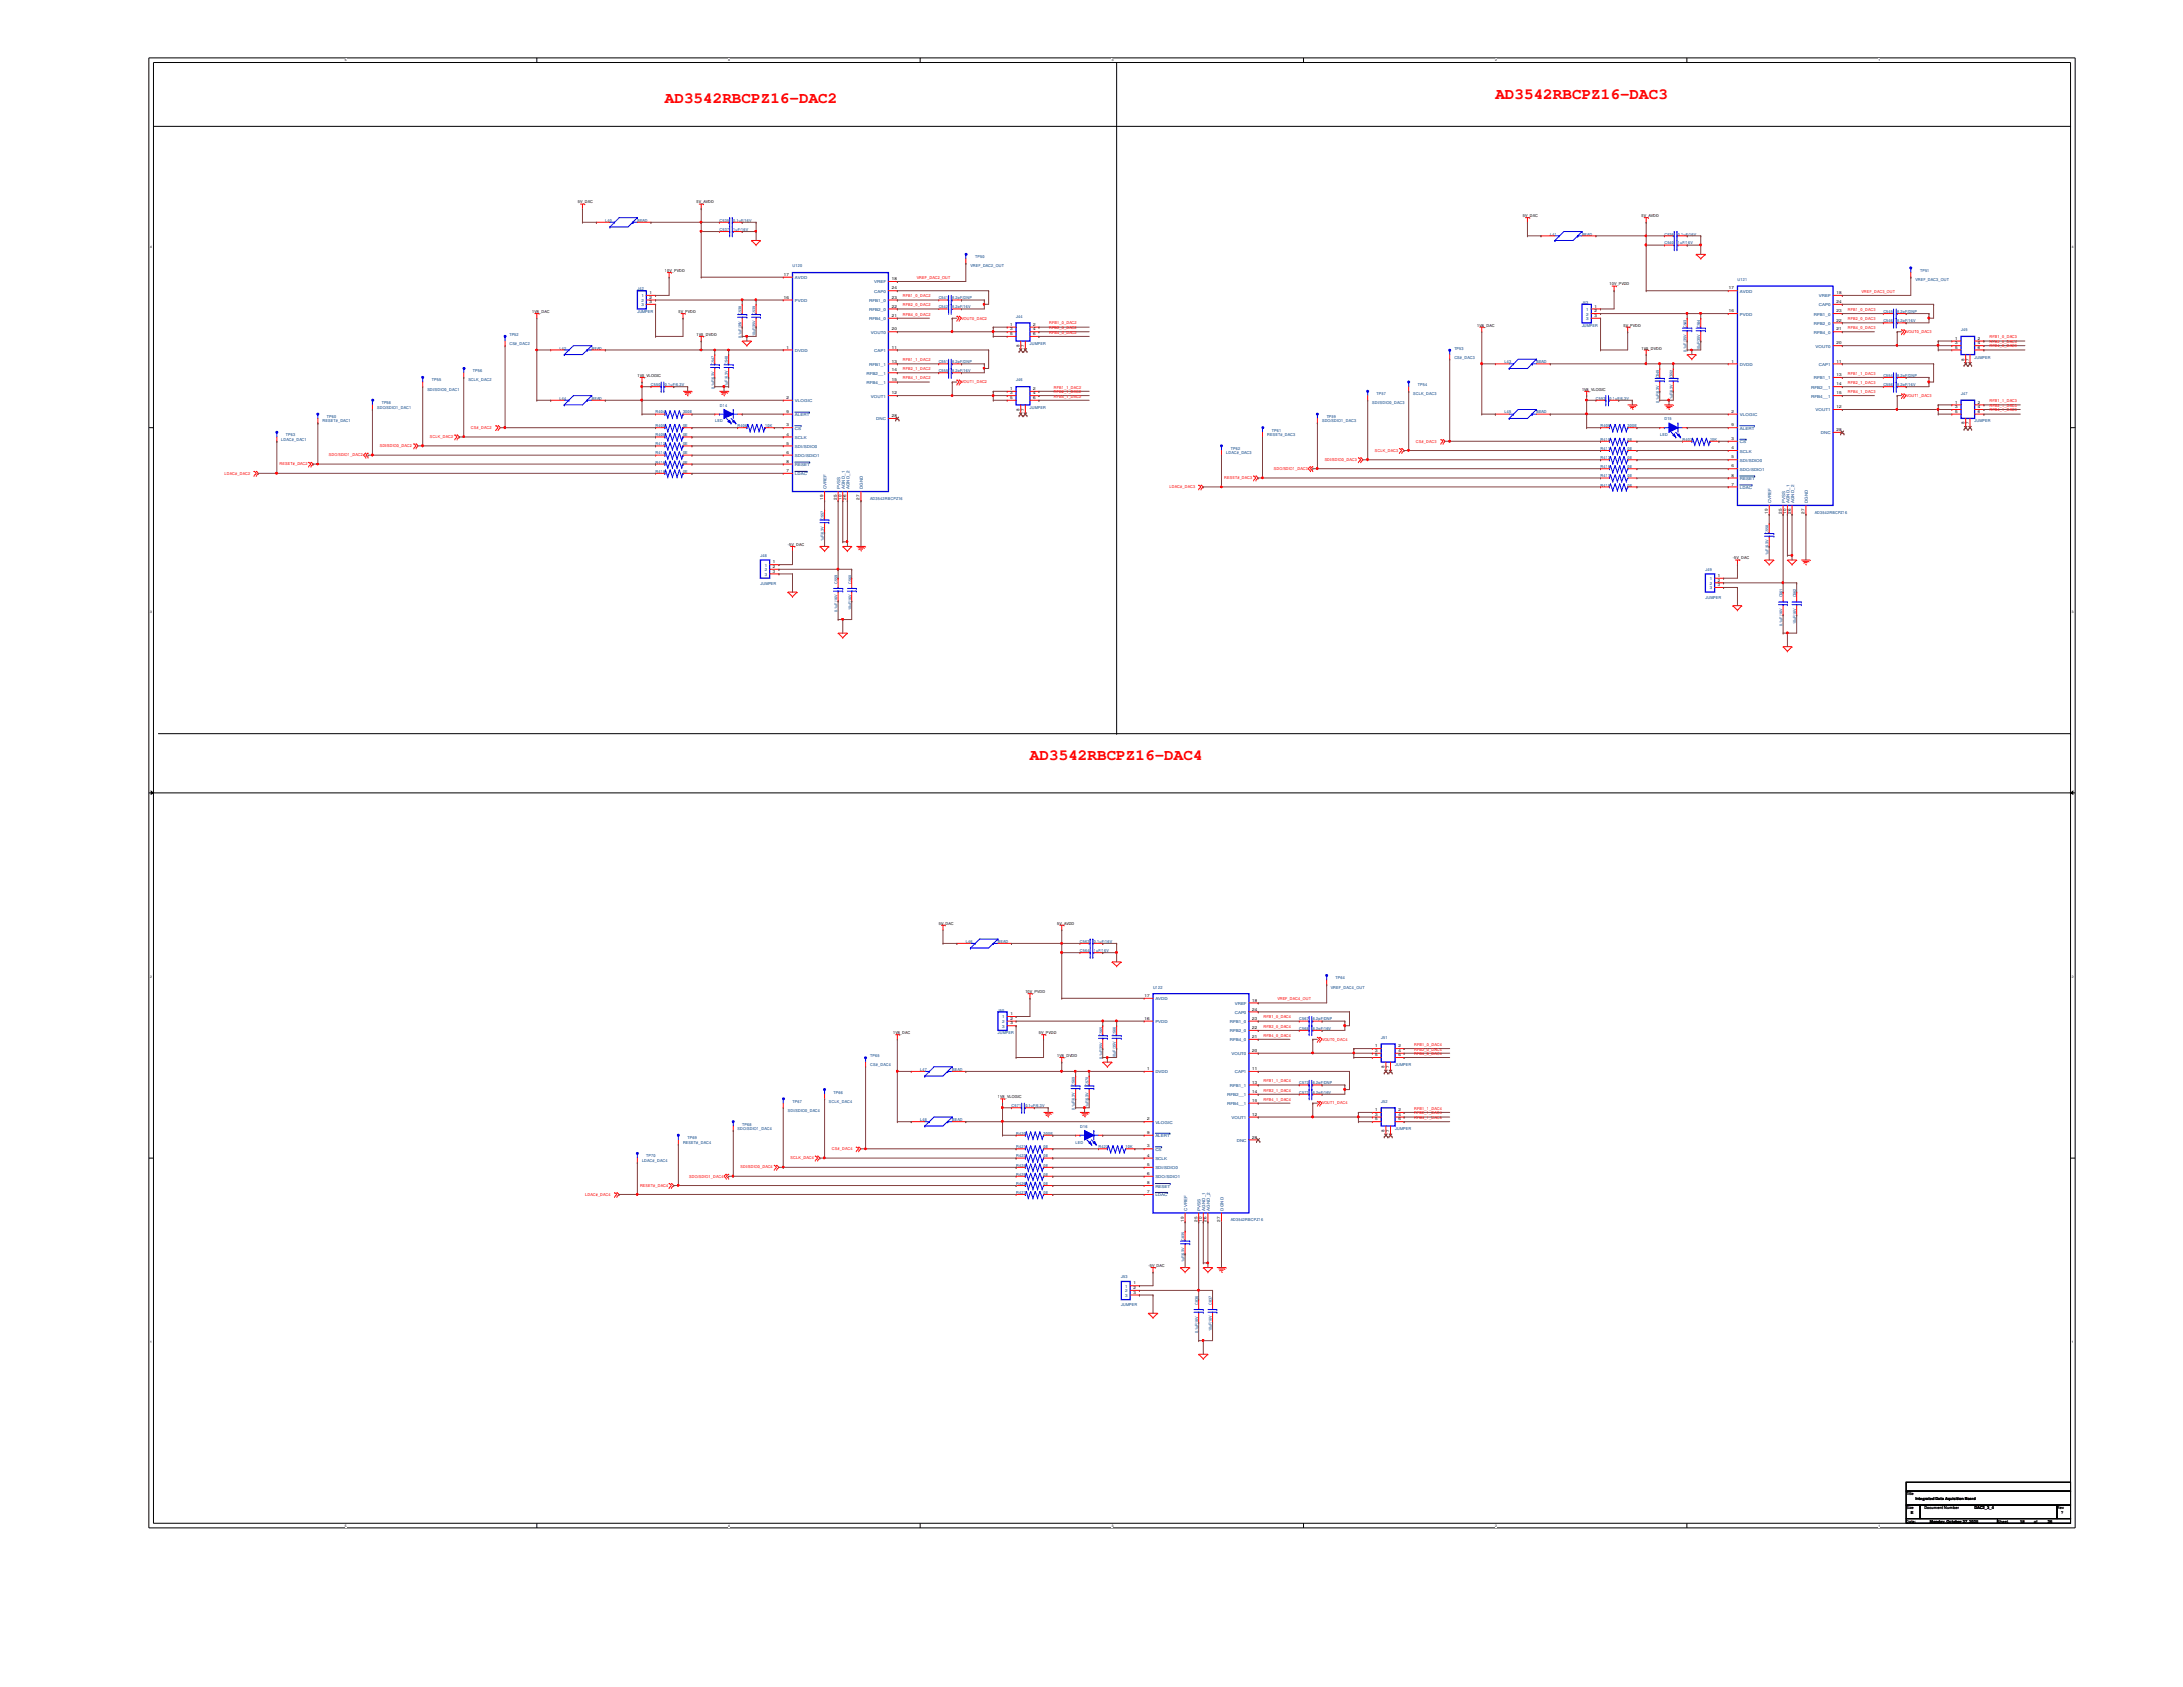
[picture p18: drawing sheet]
<svg xmlns="http://www.w3.org/2000/svg" width="279mm" height="216mm" viewBox="0 0 279 216" stroke-linecap="round" stroke-linejoin="round" font-family="sans-serif">
<defs><g id="words">
<g font-size="2" fill="#f00">
<text x="85.1" y="13.2">AD3542RBCPZ16-DAC2</text>
<text x="191.4" y="12.6">AD3542RBCPZ16-DAC3</text>
<text x="131.8" y="97.3">AD3542RBCPZ16-DAC4</text>
</g>
<g font-size=".5">
<text x="74" y="26">5V_DAC</text>
<text x="89.2" y="26">5V_AVDD</text>
<text x="194.9" y="27.8">5V_DAC</text>
<text x="210.1" y="27.8">5V_AVDD</text>
<text x="85.1" y="34.8">10V_PVDD</text>
<text x="100.3" y="35.3">17</text>
<text x="114.1" y="35.9">18</text>
<text x="68.1" y="40">1V8_DAC</text>
<text x="83.1" y="37.6">1</text>
<text x="83.1" y="38.2">2</text>
<text x="83.1" y="38.8">3</text>
<text x="86.8" y="40">5V_PVDD</text>
<text x="100.3" y="38.2">16</text>
<text x="114.1" y="40.6">21</text>
<text x="114.1" y="37">24</text>
<text x="114.1" y="38.2">23</text>
<text x="114.1" y="39.4">22</text>
<text x="129.3" y="41.7">1</text>
<text x="132.2" y="41.7">2</text>
<text x="189.1" y="41.8">1V8_DAC</text>
<text x="204.1" y="39.4">1</text>
<text x="204.1" y="40">2</text>
<text x="204.1" y="40.6">3</text>
<text x="206" y="36.5">10V_PVDD</text>
<text x="207.8" y="41.8">5V_PVDD</text>
<text x="221.3" y="37">17</text>
<text x="221.3" y="40">16</text>
<text x="235" y="37.6">18</text>
<text x="235" y="38.8">24</text>
<text x="235" y="40">23</text>
<text x="235" y="41.1">22</text>
<text x="89.2" y="43">1V8_DVDD</text>
<text x="100.7" y="44.6">1</text>
<text x="114.1" y="44.6">11</text>
<text x="114.1" y="46.4">13</text>
<text x="114.1" y="47.5">14</text>
<text x="114.1" y="42.3">20</text>
<text x="129.3" y="42.3">3</text>
<text x="129.3" y="42.9">5</text>
<text x="130.5" y="44.4" transform="rotate(-90 130.5 44.4)">8</text>
<text x="131.1" y="44.4" transform="rotate(-90 131.1 44.4)">7</text>
<text x="132.2" y="42.3">4</text>
<text x="132.2" y="42.9">6</text>
<text x="210.1" y="44.7">1V8_DVDD</text>
<text x="221.6" y="46.4">1</text>
<text x="235" y="46.4">11</text>
<text x="235" y="42.3">21</text>
<text x="235" y="44.1">20</text>
<text x="250.2" y="43.5">1</text>
<text x="250.2" y="44.1">3</text>
<text x="250.2" y="44.6">5</text>
<text x="251.4" y="46.1" transform="rotate(-90 251.4 46.1)">8</text>
<text x="252" y="46.1" transform="rotate(-90 252 46.1)">7</text>
<text x="253.2" y="43.5">2</text>
<text x="253.2" y="44.1">4</text>
<text x="253.2" y="44.6">6</text>
<text x="81.6" y="48.2">1V8_VLOGIC</text>
<text x="100.7" y="51.1">2</text>
<text x="100.7" y="52.8">9</text>
<text x="114.1" y="50.5">12</text>
<text x="114.1" y="48.7">15</text>
<text x="114.1" y="53.4">28</text>
<text x="129.3" y="49.9">1</text>
<text x="129.3" y="50.5">3</text>
<text x="129.3" y="51.1">5</text>
<text x="130.5" y="52.6" transform="rotate(-90 130.5 52.6)">8</text>
<text x="131.1" y="52.6" transform="rotate(-90 131.1 52.6)">7</text>
<text x="132.2" y="49.9">2</text>
<text x="132.2" y="50.5">4</text>
<text x="132.2" y="51.1">6</text>
<text x="202.5" y="50">1V8_VLOGIC</text>
<text x="221.6" y="52.8">2</text>
<text x="235" y="52.2">12</text>
<text x="235" y="48.1">13</text>
<text x="235" y="49.3">14</text>
<text x="235" y="50.5">15</text>
<text x="250.2" y="51.6">1</text>
<text x="250.2" y="52.2">3</text>
<text x="250.2" y="52.8">5</text>
<text x="253.2" y="51.6">2</text>
<text x="253.2" y="52.2">4</text>
<text x="253.2" y="52.8">6</text>
<text x="100.7" y="54.6">3</text>
<text x="100.7" y="55.8">4</text>
<text x="100.7" y="56.9">5</text>
<text x="100.7" y="58.1">6</text>
<text x="100.7" y="59.2">8</text>
<text x="221.6" y="56.3">3</text>
<text x="221.6" y="57.5">4</text>
<text x="221.6" y="58.7">5</text>
<text x="221.6" y="59.8">6</text>
<text x="221.6" y="54.6">9</text>
<text x="235" y="55.2">28</text>
<text x="251.4" y="54.3" transform="rotate(-90 251.4 54.3)">8</text>
<text x="252" y="54.3" transform="rotate(-90 252 54.3)">7</text>
<text x="100.7" y="60.4">7</text>
<text x="105.4" y="64" transform="rotate(-90 105.4 64)">19</text>
<text x="107.1" y="64" transform="rotate(-90 107.1 64)">25</text>
<text x="107.7" y="64" transform="rotate(-90 107.7 64)">10</text>
<text x="108.3" y="64" transform="rotate(-90 108.3 64)">26</text>
<text x="110" y="64" transform="rotate(-90 110 64)">27</text>
<text x="221.6" y="62.1">7</text>
<text x="221.6" y="61">8</text>
<text x="226.3" y="65.8" transform="rotate(-90 226.3 65.8)">19</text>
<text x="228" y="65.8" transform="rotate(-90 228 65.8)">25</text>
<text x="228.6" y="65.8" transform="rotate(-90 228.6 65.8)">10</text>
<text x="229.2" y="65.8" transform="rotate(-90 229.2 65.8)">26</text>
<text x="231" y="65.8" transform="rotate(-90 231 65.8)">27</text>
<text x="100.8" y="69.8">-5V_DAC</text>
<text x="221.8" y="71.6">-5V_DAC</text>
<text x="98.9" y="72.1">1</text>
<text x="98.9" y="72.7">2</text>
<text x="98.9" y="73.3">3</text>
<text x="219.9" y="73.8">1</text>
<text x="219.9" y="74.4">2</text>
<text x="219.9" y="75">3</text>
<text x="120.1" y="118.3">5V_DAC</text>
<text x="135.3" y="118.3">5V_AVDD</text>
<text x="129.3" y="129.9">1</text>
<text x="129.3" y="130.5">2</text>
<text x="129.3" y="131.1">3</text>
<text x="131.2" y="127.1">10V_PVDD</text>
<text x="146.5" y="127.6">17</text>
<text x="146.5" y="130.5">16</text>
<text x="160.3" y="128.2">18</text>
<text x="160.3" y="129.3">24</text>
<text x="160.3" y="130.5">23</text>
<text x="160.3" y="131.7">22</text>
<text x="114.3" y="132.4">1V8_DAC</text>
<text x="133" y="132.4">5V_PVDD</text>
<text x="135.3" y="135.3">1V8_DVDD</text>
<text x="146.8" y="136.9">1</text>
<text x="160.3" y="136.9">11</text>
<text x="160.3" y="132.8">21</text>
<text x="160.3" y="134.6">20</text>
<text x="176" y="134">1</text>
<text x="176" y="134.6">3</text>
<text x="176" y="135.2">5</text>
<text x="177.2" y="136.7" transform="rotate(-90 177.2 136.7)">8</text>
<text x="177.8" y="136.7" transform="rotate(-90 177.8 136.7)">7</text>
<text x="179" y="134">2</text>
<text x="179" y="134.6">4</text>
<text x="179" y="135.2">6</text>
<text x="127.7" y="140.5">1V8_VLOGIC</text>
<text x="146.8" y="143.4">2</text>
<text x="160.3" y="142.8">12</text>
<text x="160.3" y="138.7">13</text>
<text x="160.3" y="139.9">14</text>
<text x="160.3" y="141">15</text>
<text x="176" y="142.2">1</text>
<text x="176" y="142.8">3</text>
<text x="176" y="143.4">5</text>
<text x="179" y="142.2">2</text>
<text x="179" y="142.8">4</text>
<text x="179" y="143.4">6</text>
<text x="146.8" y="146.9">3</text>
<text x="146.8" y="148">4</text>
<text x="146.8" y="149.2">5</text>
<text x="146.8" y="145.1">9</text>
<text x="160.3" y="145.7">28</text>
<text x="177.2" y="144.9" transform="rotate(-90 177.2 144.9)">8</text>
<text x="177.8" y="144.9" transform="rotate(-90 177.8 144.9)">7</text>
<text x="146.8" y="150.4">6</text>
<text x="146.8" y="152.7">7</text>
<text x="146.8" y="151.6">8</text>
<text x="151.5" y="156.3" transform="rotate(-90 151.5 156.3)">19</text>
<text x="153.2" y="156.3" transform="rotate(-90 153.2 156.3)">25</text>
<text x="153.8" y="156.3" transform="rotate(-90 153.8 156.3)">10</text>
<text x="154.4" y="156.3" transform="rotate(-90 154.4 156.3)">26</text>
<text x="156.2" y="156.3" transform="rotate(-90 156.2 156.3)">27</text>
<text x="145.1" y="164.4">1</text>
<text x="145.1" y="165">2</text>
<text x="145.1" y="165.6">3</text>
<text x="147" y="162.1">-5V_DAC</text>
<text x="244" y="191.3">Title</text>
<text x="245.2" y="191.9">Integrated Data Aquisition Board</text>
<text x="244" y="193.1">Size</text>
<text x="244" y="194.9">Date:</text>
<text x="244.6" y="193.7">E</text>
<text x="246.3" y="193.1">Document Number</text>
<text x="247" y="194.9">Monday, October 27, 2025</text>
<text x="252.7" y="193.1">DAC2_3_4</text>
<text x="255.7" y="194.9">Sheet</text>
<text x="258.6" y="194.9">18</text>
<text x="260.3" y="194.9">of</text>
<text x="262.1" y="194.9">26</text>
<text x="263.3" y="193.1">Rev</text>
<text x="263.8" y="193.7">?</text>
</g>
<g font-size=".5" fill="#004080">
<text x="77.5" y="28.4">L40</text>
<text x="81.6" y="28.4">BEAD</text>
<text x="92.1" y="28.4">C535</text>
<text x="92.1" y="29.5">C537</text>
<text x="93.9" y="28.4">0.1uF/16V</text>
<text x="93.9" y="29.5">1uF/16V</text>
<text x="101.4" y="34.2">U120</text>
<text x="101.7" y="35.7">AVDD</text>
<text x="124.2" y="34.2">VREF_DAC2_OUT</text>
<text x="124.8" y="33.1">TP50</text>
<text x="198.4" y="30.1">L41</text>
<text x="202.5" y="30.1">BEAD</text>
<text x="213" y="31.3">C540</text>
<text x="213" y="30.1">C536</text>
<text x="214.8" y="31.3">1uF/16V</text>
<text x="214.8" y="30.1">0.1uF/16V</text>
<text x="222.4" y="36">U121</text>
<text x="245.2" y="36">VREF_DAC3_OUT</text>
<text x="245.7" y="34.8">TP51</text>
<text x="81.6" y="37.1">J42</text>
<text x="81.6" y="40">JUMPER</text>
<text x="82.1" y="38.1">1</text>
<text x="82.1" y="38.6">2</text>
<text x="82.1" y="39.2">3</text>
<text x="94.9" y="40.3" transform="rotate(-90 94.9 40.3)">C538</text>
<text x="96.7" y="40.3" transform="rotate(-90 96.7 40.3)">C539</text>
<text x="101.7" y="38.6">PVDD</text>
<text x="111.3" y="41">RFB4_0</text>
<text x="111.3" y="38.6">RFB1_0</text>
<text x="111.3" y="39.8">RFB2_0</text>
<text x="111.9" y="36.3">VREF</text>
<text x="111.9" y="37.5">CAP0</text>
<text x="120.1" y="39.5">C542</text>
<text x="120.1" y="38.3">C541</text>
<text x="121.9" y="39.5">8.2pF/16V</text>
<text x="121.9" y="38.3">8.2pF/DNP</text>
<text x="130" y="40.6">J44</text>
<text x="202.5" y="38.9">J43</text>
<text x="202.5" y="41.8">JUMPER</text>
<text x="203" y="39.8">1</text>
<text x="203" y="40.4">2</text>
<text x="203" y="41">3</text>
<text x="215.9" y="42" transform="rotate(-90 215.9 42)">C543</text>
<text x="217.6" y="42" transform="rotate(-90 217.6 42)">C544</text>
<text x="222.7" y="37.5">AVDD</text>
<text x="222.7" y="40.4">PVDD</text>
<text x="232.2" y="40.4">RFB1_0</text>
<text x="232.2" y="41.6">RFB2_0</text>
<text x="232.8" y="38.1">VREF</text>
<text x="232.8" y="39.2">CAP0</text>
<text x="241" y="41.2">C546</text>
<text x="241" y="40">C545</text>
<text x="242.8" y="41.2">8.2pF/16V</text>
<text x="242.8" y="40">8.2pF/DNP</text>
<text x="60.5" y="47.7">TP56</text>
<text x="65.2" y="43">TP52</text>
<text x="65.2" y="44.2">CS#_DAC2</text>
<text x="71.6" y="44.7">L42</text>
<text x="75.7" y="44.7">BEAD</text>
<text x="91.4" y="46.7" transform="rotate(-90 91.4 46.7)">C547</text>
<text x="93.2" y="46.7" transform="rotate(-90 93.2 46.7)">C548</text>
<text x="94.9" y="43.2" transform="rotate(-90 94.9 43.2)">0.1uF/35V</text>
<text x="96.7" y="43.1" transform="rotate(-90 96.7 43.1)">10uF/35V</text>
<text x="101.7" y="45">DVDD</text>
<text x="110.9" y="48">RFB2__1</text>
<text x="111.3" y="46.8">RFB1_1</text>
<text x="111.5" y="42.7">VOUT0</text>
<text x="111.9" y="45">CAP1</text>
<text x="120.1" y="47.7">C555</text>
<text x="120.1" y="46.5">C551</text>
<text x="121.9" y="47.7">8.2pF/16V</text>
<text x="121.9" y="46.5">8.2pF/DNP</text>
<text x="131.8" y="44.2">JUMPER</text>
<text x="186.1" y="44.7">TP53</text>
<text x="186.1" y="45.9">CS#_DAC3</text>
<text x="192.6" y="46.5">L43</text>
<text x="196.6" y="46.5">BEAD</text>
<text x="215.9" y="45" transform="rotate(-90 215.9 45)">0.1uF/35V</text>
<text x="217.6" y="44.8" transform="rotate(-90 217.6 44.8)">10uF/35V</text>
<text x="222.7" y="46.8">DVDD</text>
<text x="232.2" y="42.7">RFB4_0</text>
<text x="232.4" y="44.5">VOUT0</text>
<text x="232.8" y="46.8">CAP1</text>
<text x="251" y="42.4">J45</text>
<text x="252.7" y="45.9">JUMPER</text>
<text x="41.8" y="53.5">TP60</text>
<text x="48.3" y="52.3">SDO/SDIO1_DAC1</text>
<text x="48.9" y="51.7">TP58</text>
<text x="54.7" y="50">SDI/SDIO0_DAC1</text>
<text x="55.3" y="48.8">TP55</text>
<text x="59.9" y="48.8">SCLK_DAC2</text>
<text x="71.6" y="51.1">L44</text>
<text x="75.7" y="51.1">BEAD</text>
<text x="83.3" y="49.4">C550</text>
<text x="83.9" y="52.9">R404</text>
<text x="85.1" y="49.4">0.1uF/6.3V</text>
<text x="87.4" y="52.9">300E</text>
<text x="91.4" y="49.8" transform="rotate(-90 91.4 49.8)">0.1uF/6.3V</text>
<text x="92.1" y="52">D14</text>
<text x="93.2" y="49.4" transform="rotate(-90 93.2 49.4)">1uF/6.3V</text>
<text x="101.7" y="51.5">VLOGIC</text>
<text x="101.7" y="53.3">ALERT</text>
<text x="110.9" y="49.1">RFB4__1</text>
<text x="111.5" y="50.9">VOUT1</text>
<text x="112.1" y="53.8">DNC</text>
<text x="130" y="48.8">J46</text>
<text x="131.8" y="52.3">JUMPER</text>
<text x="169.8" y="53.5">TP59</text>
<text x="175.6" y="51.7">SDI/SDIO0_DAC3</text>
<text x="176.2" y="50.6">TP57</text>
<text x="180.9" y="50.6">SCLK_DAC3</text>
<text x="181.5" y="49.4">TP54</text>
<text x="192.6" y="52.9">L45</text>
<text x="196.6" y="52.9">BEAD</text>
<text x="204.3" y="51.1">C553</text>
<text x="206" y="51.1">0.1uF/6.3V</text>
<text x="212.3" y="51.6" transform="rotate(-90 212.3 51.6)">0.1uF/6.3V</text>
<text x="212.3" y="48.4" transform="rotate(-90 212.3 48.4)">C549</text>
<text x="213" y="53.8">D15</text>
<text x="214.1" y="51.1" transform="rotate(-90 214.1 51.1)">1uF/6.3V</text>
<text x="214.1" y="48.4" transform="rotate(-90 214.1 48.4)">C552</text>
<text x="222.7" y="53.3">VLOGIC</text>
<text x="231.8" y="49.7">RFB2__1</text>
<text x="231.8" y="50.9">RFB4__1</text>
<text x="232.2" y="48.6">RFB1_1</text>
<text x="232.4" y="52.7">VOUT1</text>
<text x="241" y="49.4">C556</text>
<text x="241" y="48.2">C554</text>
<text x="242.8" y="49.4">8.2pF/16V</text>
<text x="242.8" y="48.2">8.2pF/DNP</text>
<text x="251" y="50.6">J47</text>
<text x="36" y="56.4">LDAC#_DAC1</text>
<text x="36.6" y="55.8">TP63</text>
<text x="41.3" y="54.1">RESET#_DAC1</text>
<text x="83.9" y="57">R412</text>
<text x="83.9" y="58.2">R414</text>
<text x="83.9" y="59.4">R416</text>
<text x="83.9" y="54.7">R405</text>
<text x="83.9" y="55.8">R408</text>
<text x="87.4" y="57">0E</text>
<text x="87.4" y="58.2">0E</text>
<text x="87.4" y="59.4">0E</text>
<text x="87.4" y="54.7">0E</text>
<text x="87.4" y="55.8">0E</text>
<text x="91.5" y="54.1">LED</text>
<text x="94.4" y="54.7">R406</text>
<text x="97.9" y="54.7">10K</text>
<text x="101.7" y="55">CS</text>
<text x="101.7" y="56.2">SCLK</text>
<text x="101.7" y="57.3">SDI/SDIO0</text>
<text x="101.7" y="58.5">SDO/SDIO1</text>
<text x="101.7" y="59.6">RESET</text>
<text x="156.9" y="58.2">LDAC#_DAC3</text>
<text x="157.5" y="57.6">TP62</text>
<text x="162.2" y="55.8">RESET#_DAC3</text>
<text x="162.8" y="55.2">TP61</text>
<text x="169.2" y="54.1">SDO/SDIO1_DAC3</text>
<text x="204.9" y="56.4">R410</text>
<text x="204.9" y="58.8">R413</text>
<text x="204.9" y="54.7">R409</text>
<text x="204.9" y="59.9">R415</text>
<text x="204.9" y="57.6">R411</text>
<text x="208.3" y="56.4">0E</text>
<text x="208.3" y="58.8">0E</text>
<text x="208.3" y="54.7">300E</text>
<text x="208.3" y="59.9">0E</text>
<text x="208.3" y="57.6">0E</text>
<text x="212.5" y="55.8">LED</text>
<text x="215.3" y="56.4">R407</text>
<text x="218.9" y="56.4">10K</text>
<text x="222.7" y="56.7">CS</text>
<text x="222.7" y="57.9">SCLK</text>
<text x="222.7" y="59.1">SDI/SDIO0</text>
<text x="222.7" y="55">ALERT</text>
<text x="233" y="55.6">DNC</text>
<text x="252.7" y="54.1">JUMPER</text>
<text x="83.9" y="60.5">R418</text>
<text x="87.4" y="60.5">0E</text>
<text x="101.7" y="60.8">LDAC</text>
<text x="105.8" y="62.6" transform="rotate(-90 105.8 62.6)">CVREF</text>
<text x="107.5" y="62.6" transform="rotate(-90 107.5 62.6)">PVSS</text>
<text x="108.1" y="62.6" transform="rotate(-90 108.1 62.6)">AGND_1</text>
<text x="108.7" y="62.6" transform="rotate(-90 108.7 62.6)">AGND_2</text>
<text x="110.4" y="62.6" transform="rotate(-90 110.4 62.6)">DGND</text>
<text x="111.4" y="64">AD3542RBCPZ16</text>
<text x="204.9" y="61.1">R417</text>
<text x="204.9" y="62.3">R419</text>
<text x="208.3" y="61.1">0E</text>
<text x="208.3" y="62.3">0E</text>
<text x="222.7" y="60.2">SDO/SDIO1</text>
<text x="222.7" y="62.6">LDAC</text>
<text x="222.7" y="61.4">RESET</text>
<text x="226.7" y="64.4" transform="rotate(-90 226.7 64.4)">CVREF</text>
<text x="228.5" y="64.4" transform="rotate(-90 228.5 64.4)">PVSS</text>
<text x="229" y="64.4" transform="rotate(-90 229 64.4)">AGND_1</text>
<text x="229.6" y="64.4" transform="rotate(-90 229.6 64.4)">AGND_2</text>
<text x="231.4" y="64.4" transform="rotate(-90 231.4 64.4)">DGND</text>
<text x="232.3" y="65.7">AD3542RBCPZ16</text>
<text x="97.3" y="71.3">J48</text>
<text x="105.5" y="69.2" transform="rotate(-90 105.5 69.2)">1uF/6.3V</text>
<text x="105.5" y="66.5" transform="rotate(-90 105.5 66.5)">C557</text>
<text x="226.4" y="71" transform="rotate(-90 226.4 71)">1uF/6.3V</text>
<text x="226.4" y="68.3" transform="rotate(-90 226.4 68.3)">C558</text>
<text x="97.3" y="74.9">JUMPER</text>
<text x="97.9" y="72.5">1</text>
<text x="97.9" y="73.1">2</text>
<text x="97.9" y="73.7">3</text>
<text x="107.2" y="74.7" transform="rotate(-90 107.2 74.7)">C559</text>
<text x="109" y="74.7" transform="rotate(-90 109 74.7)">C560</text>
<text x="218.3" y="73.1">J49</text>
<text x="218.3" y="76.6">JUMPER</text>
<text x="218.8" y="74.3">1</text>
<text x="218.8" y="74.8">2</text>
<text x="218.8" y="75.4">3</text>
<text x="228.1" y="76.5" transform="rotate(-90 228.1 76.5)">C561</text>
<text x="229.9" y="76.5" transform="rotate(-90 229.9 76.5)">C562</text>
<text x="107.2" y="78.3" transform="rotate(-90 107.2 78.3)">0.1uF/16V</text>
<text x="109" y="78.1" transform="rotate(-90 109 78.1)">10uF/16V</text>
<text x="228.1" y="80.1" transform="rotate(-90 228.1 80.1)">0.1uF/16V</text>
<text x="229.9" y="79.8" transform="rotate(-90 229.9 79.8)">10uF/16V</text>
<text x="123.6" y="120.7">L46</text>
<text x="127.7" y="120.7">BEAD</text>
<text x="138.2" y="120.7">C563</text>
<text x="138.2" y="121.8">C564</text>
<text x="140" y="120.7">0.1uF/16V</text>
<text x="140" y="121.8">1uF/16V</text>
<text x="170.9" y="125.3">TP64</text>
<text x="127.7" y="129.5">J50</text>
<text x="128.3" y="130.3">1</text>
<text x="128.3" y="130.9">2</text>
<text x="128.3" y="131.5">3</text>
<text x="147.6" y="126.5">U122</text>
<text x="147.9" y="128">AVDD</text>
<text x="147.9" y="130.9">PVDD</text>
<text x="157.4" y="130.9">RFB1_0</text>
<text x="158" y="128.6">VREF</text>
<text x="158" y="129.8">CAP0</text>
<text x="166.3" y="131.8">C568</text>
<text x="166.3" y="130.6">C567</text>
<text x="168" y="131.8">8.2pF/16V</text>
<text x="168" y="130.6">8.2pF/DNP</text>
<text x="170.3" y="126.5">VREF_DAC4_OUT</text>
<text x="111.4" y="135.3">TP65</text>
<text x="111.4" y="136.4">CS#_DAC4</text>
<text x="117.8" y="137">L47</text>
<text x="121.9" y="137">BEAD</text>
<text x="127.7" y="132.4">JUMPER</text>
<text x="141.1" y="135.6" transform="rotate(-90 141.1 135.6)">0.1uF/35V</text>
<text x="141.1" y="132.5" transform="rotate(-90 141.1 132.5)">C565</text>
<text x="142.8" y="135.3" transform="rotate(-90 142.8 135.3)">10uF/35V</text>
<text x="142.8" y="132.5" transform="rotate(-90 142.8 132.5)">C566</text>
<text x="147.9" y="137.4">DVDD</text>
<text x="157.4" y="133.3">RFB4_0</text>
<text x="157.4" y="132.1">RFB2_0</text>
<text x="157.6" y="135">VOUT0</text>
<text x="158" y="137.4">CAP1</text>
<text x="176.8" y="132.9">J51</text>
<text x="178.6" y="136.4">JUMPER</text>
<text x="100.8" y="142.3">SDI/SDIO0_DAC4</text>
<text x="101.4" y="141.1">TP67</text>
<text x="106.1" y="141.1">SCLK_DAC4</text>
<text x="106.7" y="140">TP66</text>
<text x="117.8" y="143.5">L48</text>
<text x="121.9" y="143.5">BEAD</text>
<text x="129.5" y="141.7">C571</text>
<text x="131.2" y="141.7">0.1uF/6.3V</text>
<text x="137.6" y="142.1" transform="rotate(-90 137.6 142.1)">0.1uF/6.3V</text>
<text x="137.6" y="139" transform="rotate(-90 137.6 139)">C569</text>
<text x="139.3" y="141.6" transform="rotate(-90 139.3 141.6)">1uF/6.3V</text>
<text x="139.3" y="139" transform="rotate(-90 139.3 139)">C570</text>
<text x="147.9" y="143.8">VLOGIC</text>
<text x="157.1" y="140.3">RFB2__1</text>
<text x="157.1" y="141.4">RFB4__1</text>
<text x="157.4" y="139.1">RFB1_1</text>
<text x="157.6" y="143.2">VOUT1</text>
<text x="166.3" y="140">C573</text>
<text x="166.3" y="138.8">C572</text>
<text x="168" y="140">8.2pF/16V</text>
<text x="168" y="138.8">8.2pF/DNP</text>
<text x="176.8" y="141.1">J52</text>
<text x="82.2" y="148.7">LDAC#_DAC4</text>
<text x="82.7" y="148.1">TP70</text>
<text x="87.4" y="146.4">RESET#_DAC4</text>
<text x="88" y="145.8">TP69</text>
<text x="94.4" y="144.6">SDO/SDIO1_DAC4</text>
<text x="95" y="144.1">TP68</text>
<text x="130" y="145.2">R420</text>
<text x="130" y="148.1">R423</text>
<text x="130" y="147">R421</text>
<text x="130" y="149.3">R424</text>
<text x="133.6" y="145.2">300E</text>
<text x="133.6" y="148.1">0E</text>
<text x="133.6" y="147">0E</text>
<text x="133.6" y="149.3">0E</text>
<text x="137.7" y="146.4">LED</text>
<text x="138.3" y="144.4">D16</text>
<text x="140.6" y="147">R422</text>
<text x="144.1" y="147">10K</text>
<text x="147.9" y="147.3">CS</text>
<text x="147.9" y="148.5">SCLK</text>
<text x="147.9" y="149.6">SDI/SDIO0</text>
<text x="147.9" y="145.5">ALERT</text>
<text x="158.3" y="146.1">DNC</text>
<text x="178.6" y="144.6">JUMPER</text>
<text x="130" y="150.5">R425</text>
<text x="130" y="151.6">R426</text>
<text x="130" y="152.8">R427</text>
<text x="133.6" y="150.5">0E</text>
<text x="133.6" y="151.6">0E</text>
<text x="133.6" y="152.8">0E</text>
<text x="147.9" y="150.8">SDO/SDIO1</text>
<text x="147.9" y="153.1">LDAC</text>
<text x="147.9" y="152">RESET</text>
<text x="151.9" y="154.9" transform="rotate(-90 151.9 154.9)">CVREF</text>
<text x="153.7" y="154.9" transform="rotate(-90 153.7 154.9)">PVSS</text>
<text x="154.3" y="154.9" transform="rotate(-90 154.3 154.9)">AGND_1</text>
<text x="154.9" y="154.9" transform="rotate(-90 154.9 154.9)">AGND_2</text>
<text x="156.6" y="154.9" transform="rotate(-90 156.6 154.9)">DGND</text>
<text x="151.6" y="161.5" transform="rotate(-90 151.6 161.5)">1uF/6.3V</text>
<text x="151.6" y="158.8" transform="rotate(-90 151.6 158.8)">C835</text>
<text x="157.5" y="156.3">AD3542RBCPZ16</text>
<text x="143.5" y="163.6">J53</text>
<text x="143.5" y="167.2">JUMPER</text>
<text x="144" y="164.8">1</text>
<text x="144" y="165.4">2</text>
<text x="144" y="166">3</text>
<text x="153.3" y="167" transform="rotate(-90 153.3 167)">C836</text>
<text x="155.1" y="167" transform="rotate(-90 155.1 167)">C837</text>
<text x="153.3" y="170.6" transform="rotate(-90 153.3 170.6)">0.1uF/16V</text>
<text x="155.1" y="170.4" transform="rotate(-90 155.1 170.4)">10uF/16V</text>
</g>
<g font-size=".5" fill="#f00">
<text x="117.3" y="35.7">VREF_DAC2_OUT</text>
<text x="115.6" y="38.1">RFB1_0_DAC2</text>
<text x="115.6" y="39.2">RFB2_0_DAC2</text>
<text x="115.6" y="40.4">RFB4_0_DAC2</text>
<text x="123.1" y="40.9">VOUT0_DAC2</text>
<text x="134.3" y="41.5">RFB1_0_DAC2</text>
<text x="236.5" y="39.8">RFB1_0_DAC3</text>
<text x="236.5" y="41">RFB2_0_DAC3</text>
<text x="238.3" y="37.5">VREF_DAC3_OUT</text>
<text x="115.6" y="46.2">RFB1_1_DAC2</text>
<text x="115.6" y="47.4">RFB2_1_DAC2</text>
<text x="134.3" y="42.1">RFB2_0_DAC2</text>
<text x="134.3" y="42.7">RFB4_0_DAC2</text>
<text x="236.5" y="42.1">RFB4_0_DAC3</text>
<text x="236.5" y="48">RFB1_1_DAC3</text>
<text x="244" y="42.6">VOUT0_DAC3</text>
<text x="254.6" y="43.3">RFB1_0_DAC3</text>
<text x="254.6" y="43.9">RFB2_0_DAC3</text>
<text x="254.6" y="44.4">RFB4_0_DAC3</text>
<text x="115.6" y="48.6">RFB4_1_DAC2</text>
<text x="123.1" y="49.1">VOUT1_DAC2</text>
<text x="134.9" y="49.7">RFB1_1_DAC2</text>
<text x="134.9" y="50.3">RFB2_1_DAC2</text>
<text x="134.9" y="50.9">RFB4_1_DAC2</text>
<text x="236.5" y="49.1">RFB2_1_DAC3</text>
<text x="236.5" y="50.3">RFB4_1_DAC3</text>
<text x="244" y="50.8">VOUT1_DAC3</text>
<text x="254.6" y="51.5">RFB1_1_DAC3</text>
<text x="254.6" y="52.1">RFB2_1_DAC3</text>
<text x="254.6" y="52.7">RFB4_1_DAC3</text>
<text x="35.8" y="59.6">RESET#_DAC2</text>
<text x="42.1" y="58.4">SDO/SDIO1_DAC2</text>
<text x="48.6" y="57.2">SDI/SDIO0_DAC2</text>
<text x="55" y="56">SCLK_DAC2</text>
<text x="60.3" y="54.9">CS#_DAC2</text>
<text x="169.5" y="59">SDI/SDIO0_DAC3</text>
<text x="176" y="57.8">SCLK_DAC3</text>
<text x="181.2" y="56.6">CS#_DAC3</text>
<text x="28.7" y="60.7">LDAC#_DAC2</text>
<text x="149.7" y="62.5">LDAC#_DAC3</text>
<text x="156.7" y="61.3">RESET#_DAC3</text>
<text x="163" y="60.2">SDO/SDIO1_DAC3</text>
<text x="161.7" y="130.3">RFB1_0_DAC4</text>
<text x="161.7" y="131.5">RFB2_0_DAC4</text>
<text x="163.5" y="128">VREF_DAC4_OUT</text>
<text x="161.7" y="132.7">RFB4_0_DAC4</text>
<text x="169.2" y="133.2">VOUT0_DAC4</text>
<text x="181" y="133.9">RFB1_0_DAC4</text>
<text x="181" y="134.5">RFB2_0_DAC4</text>
<text x="181" y="135">RFB4_0_DAC4</text>
<text x="161.7" y="138.5">RFB1_1_DAC4</text>
<text x="161.7" y="139.7">RFB2_1_DAC4</text>
<text x="161.7" y="140.8">RFB4_1_DAC4</text>
<text x="169.2" y="141.4">VOUT1_DAC4</text>
<text x="181" y="142">RFB1_1_DAC4</text>
<text x="181" y="142.6">RFB2_1_DAC4</text>
<text x="181" y="143.2">RFB4_1_DAC4</text>
<text x="94.8" y="149.5">SDI/SDIO0_DAC4</text>
<text x="101.2" y="148.4">SCLK_DAC4</text>
<text x="106.5" y="147.2">CS#_DAC4</text>
<text x="74.9" y="153">LDAC#_DAC4</text>
<text x="81.9" y="151.9">RESET#_DAC4</text>
<text x="88.2" y="150.7">SDO/SDIO1_DAC4</text>
</g>
<g font-size=".4">
<text x="44.2" y="7.8">5</text>
<text x="93.2" y="7.8">4</text>
<text x="142.3" y="7.8">3</text>
<text x="191.3" y="7.8">2</text>
<text x="240.4" y="7.8">1</text>
<text x="19.2" y="31.7">4</text>
<text x="265.2" y="31.7">4</text>
<text x="19.2" y="78.4">3</text>
<text x="265.2" y="78.4">3</text>
<text x="19.2" y="125.2">2</text>
<text x="265.2" y="125.2">2</text>
<text x="19.2" y="171.9">1</text>
<text x="265.2" y="171.9">1</text>
<text x="44.2" y="195.4">5</text>
<text x="93.2" y="195.4">4</text>
<text x="142.3" y="195.4">3</text>
<text x="191.3" y="195.4">2</text>
<text x="240.4" y="195.4">1</text>
</g>
</g></defs>
<path d="M19.1 7.4h246.5v188.1h-246.5zM19.6 8h245.4v186.9h-245.4z" fill="none" stroke="#000" stroke-width=".13"/>
<g fill="#fff">
<path d="M44.2 7.5h.1v.4h-.1z"/>
<path d="M44.2 195h.1v.5h-.1z"/>
</g>
<path d="M68.7 7.4v.6M68.7 194.9v.6" fill="none" stroke="#000" stroke-width=".13"/>
<g fill="#fff">
<path d="M93.2 7.5h.2v.4h-.2z"/>
<path d="M93.2 195h.2v.5h-.2z"/>
</g>
<path d="M117.8 7.4v.6M117.8 194.9v.6" fill="none" stroke="#000" stroke-width=".13"/>
<g fill="#fff">
<path d="M142.3 7.5h.2v.4h-.2z"/>
<path d="M142.3 195h.2v.5h-.2z"/>
</g>
<path d="M166.8 7.4v.6M166.8 194.9v.6" fill="none" stroke="#000" stroke-width=".13"/>
<g fill="#fff">
<path d="M191.3 7.5h.2v.4h-.2z"/>
<path d="M191.3 195h.2v.5h-.2z"/>
</g>
<path d="M215.9 7.4v.6M215.9 194.9v.6" fill="none" stroke="#000" stroke-width=".13"/>
<g fill="#fff">
<path d="M240.4 7.5h.2v.4h-.2z"/>
<path d="M240.4 195h.2v.5h-.2z"/>
<path d="M19.2 31.4h.2v.4h-.2z"/>
<path d="M265.2 31.4h.1v.4h-.1z"/>
<path d="M19.2 78.1h.2v.4h-.2z"/>
<path d="M265.2 78.1h.1v.4h-.1z"/>
</g>
<path d="M19.1 54.7h.5M265 54.7h.6" fill="none" stroke="#000" stroke-width=".13"/>
<g fill="#fff">
<path d="M19.2 124.8h.2v.5h-.2z"/>
<path d="M265.2 124.8h.1v.5h-.1z"/>
</g>
<path d="M19.1 101.5h.5M19.3 101.3l.3 .2-.3 .1zM265 101.5l.3-.2v.3zM265 101.5h.6" fill="none" stroke="#000" stroke-width=".13"/>
<path d="M19.3 101.3l.3 .2-.3 .1zM265 101.5l.3-.2v.3z" fill="#000"/>
<g fill="#fff">
<path d="M19.2 171.6h.2v.4h-.2z"/>
<path d="M265.2 171.6h.1v.4h-.1z"/>
</g>
<g fill="none" stroke="#000" stroke-width=".13">
<path d="M19.6 16.2h245.4M142.9 8v85.9M265 16.2h.1M20.2 93.9h244.8M142.9 93.9h.1M265 93.9h.1M19.6 101.5h245.4M265 101.5h.1M19.1 148.2h.5M265 148.2h.6M244 189.7h21v1.1h-21zM244 190.8h21v1.8h-21z"/>
<path d="M244 192.6h1.7v1.8h-1.7zM244 194.4h11.7v.5h-11.7zM245.7 192.6h17.6v1.8h-17.6zM255.7 194.4h9.3v.5h-9.3zM263.3 192.6h1.7v1.8h-1.7z"/>
</g>
<g fill="none" stroke="#f00" stroke-width=".13">
<path d="M74.3 26.1h.5M74.5 26.7h.1M74.5 26.1v.6M74.8 26.1h.1M85.4 34.9h.5M85.6 35.5h.1M85.6 34.9v.6M85.9 34.9h.1M89.5 26.1h.5M89.7 26.7h.1M89.7 26.1v.6M90 26.1h.1"/>
<path d="M96.2 30.8h.1M96.2 30.8h1.1M96.2 30.8l.6 .6M96.8 31.4h.1M97.3 30.8h.1M97.3 30.8l-.5 .6M120.1 39.5h.1M120.1 39.5h1.2M121.9 39.5h1.2M123.1 39.5h.1M195.2 27.9h.6M195.5 28.4h.1"/>
<path d="M195.5 27.9v.5M195.8 27.9h.1M206.3 36.6h.6M206.6 37.2h.1M206.6 36.6v.6M206.9 36.6h.1M210.4 27.9h.6M210.7 28.4h.1M210.7 27.9v.5M211 27.9h.1M217.1 32.6h.1M217.1 32.6h1.2"/>
<path d="M217.1 32.6l.6 .5M217.7 33.1h.1M218.3 32.6h.1M218.3 32.6l-.6 .5M39.5 59.1h.1M39.5 59.7h.1M39.5 59.1l.3 .3-.3 .3M39.8 59.7h.1M39.8 59.1h.1M39.8 59.1l.3 .3-.3 .3M46.8 58h.1M46.8 58.5h.1"/>
<path d="M46.8 58l-.3 .3 .3 .2M47.1 58h.1M47.1 58.5h.1M47.1 58l-.3 .3 .3 .2M53 56.8h.1M53 57.4h.1M53 56.8l.3 .3-.3 .3M53.3 57.4h.1M53.3 56.8h.1M53.3 56.8l.2 .3-.2 .3M58.2 55.6h.1M58.2 56.2h.1"/>
<path d="M58.2 55.6l.3 .3-.3 .3M58.5 56.2h.1M58.5 55.6h.1M58.5 55.6l.3 .3-.3 .3M63.5 54.4h.1M63.5 55h.1M63.5 54.4l.3 .3-.3 .3M63.8 55h.1M63.8 54.4h.1M63.8 54.4l.3 .3-.3 .3M68.4 40.1h.6M68.7 40.7h.1"/>
<path d="M68.7 40.1v.6M69 40.1h.1M81.9 48.3h.6M82.2 48.9h.1M82.2 48.3v.6M82.5 48.3h.1M87.1 40.1h.6M87.4 40.7h.1M87.4 40.1v.6M87.4 50.1h1.2M87.6 50.2h.8M87.7 40.1h.1"/>
<path d="M87.8 50.4h.1M87.8 50.4h.4M87.9 50.6h.2M88.1 50.6h.1M88.4 50.2h.1M88.6 50.1h.1M89.5 43.1h.5M89.7 43.6h.1M89.7 43.1v.5M90 43.1h.1M92.1 50.1h1.2M92.2 50.2h.9"/>
<path d="M92.4 50.4h.1M92.4 50.4h.5M92.6 50.6h.1M92.7 50.6h.1M93.1 50.2h.1M93.3 50.1h.1M95 43.6h.1M95 43.6h1.2M95 43.6l.6 .6M95.6 44.2h.1M96.2 43.6h.1M96.2 43.6l-.6 .6"/>
<path d="M122.5 41h.1M122.5 40.4h.1M122.5 49.2h.1M122.5 48.6h.1M122.5 40.4l.3 .3-.3 .3M122.5 48.6l.3 .3-.3 .3M122.8 41h.1M122.8 40.4h.1M122.8 49.2h.1M122.8 48.6h.1M122.8 40.4l.3 .3-.3 .3M122.8 48.6l.3 .3-.3 .3"/>
<path d="M167.7 59.7h.1M167.7 59.7l-.3 .3 .3 .3M168 59.7h.1M168 59.7l-.3 .3 .3 .3M173.9 58.5h.1M173.9 59.1h.1M173.9 58.5l.3 .3-.3 .3M174.2 59.1h.1M174.2 58.5h.1M174.2 58.5l.3 .3-.3 .3M179.1 57.4h.1M179.1 58h.1"/>
<path d="M179.1 57.4l.3 .3-.3 .3M179.4 58h.1M179.4 57.4h.1M179.4 57.4l.3 .3-.3 .3M184.4 56.2h.1M184.4 56.8h.1M184.4 56.2l.3 .3-.3 .3M184.7 56.8h.1M184.7 56.2h.1M184.7 56.2l.3 .3-.3 .3M189.4 41.9h.5M189.7 42.5h.1"/>
<path d="M189.7 41.9v.6M189.9 41.9h.1M202.8 50.1h.6M203.1 50.6h.1M203.1 50.1v.5M203.4 50.1h.1M208.1 41.9h.5M208.3 42.5h.1M208.3 41.9v.6M208.3 51.8h1.2M208.5 52h.8M208.6 41.9h.1"/>
<path d="M208.7 52.2h.1M208.7 52.2h.5M208.9 52.3h.1M209 52.3h.1M209.3 52h.1M209.5 51.8h.1M210.4 44.8h.6M210.7 45.4h.1M210.7 44.8v.6M211 44.8h.1M213 51.8h1.2M213.2 52h.8"/>
<path d="M213.4 52.2h.1M213.4 52.2h.4M213.5 52.3h.2M213.7 52.3h.1M214 52h.1M214.2 51.8h.1M215.9 45.4h.1M215.9 45.4h1.2M215.9 45.4l.6 .6M216.5 46h.1M217.1 45.4h.1M217.1 45.4l-.6 .6"/>
<path d="M243.4 42.8h.1M243.4 42.2h.1M243.4 50.9h.1M243.4 50.4h.1M243.4 42.2l.3 .3-.3 .3M243.4 50.4l.3 .2-.3 .3M243.7 42.8h.1M243.7 42.2h.1M243.7 50.9h.1M243.7 50.4h.1M243.7 42.2l.3 .3-.3 .3M243.7 50.4l.3 .2-.3 .3"/>
<path d="M32.5 60.3h.1M32.5 60.9h.1M32.5 60.3l.3 .3-.3 .3M32.8 60.9h.1M32.8 60.3h.1M32.8 60.3l.3 .3-.3 .3M100.8 75.8h.1M100.8 75.8h1.2M100.8 75.8l.6 .6M101.1 69.9h.6M101.4 70.5h.1M101.4 76.4h.1"/>
<path d="M101.4 69.9v.6M101.7 69.9h.1M102 75.8h.1M102 75.8l-.6 .6M104.9 69.9h.1M104.9 69.9h1.2M104.9 69.9l.6 .6M105.5 70.5h.1M106.1 69.9h.1M106.1 69.9l-.6 .6M107.9 69.9h.1M107.9 69.9h1.1"/>
<path d="M107.9 69.9l.6 .6M108.5 70.5h.1M109 69.9h.1M109 69.9l-.5 .6M109.6 69.9h1.2M109.8 70.1h.8M109.9 70.3h.1M109.9 70.3h.5M110.2 70.4h.1M110.6 70.1h.1M110.8 69.9h.1M153.4 62.1h.1"/>
<path d="M153.4 62.6h.1M153.4 62.1l.3 .2-.3 .3M153.7 62.6h.1M153.7 62.1h.1M153.7 62.1l.3 .2-.3 .3M160.4 60.9h.1M160.4 61.5h.1M160.4 60.9l.3 .3-.3 .3M160.7 61.5h.1M160.7 60.9h.1M160.7 60.9l.3 .3-.3 .3M167.7 60.3h.1"/>
<path d="M168 60.3h.1M221.8 77.5h.1M221.8 77.5h1.1M221.8 77.5l.6 .6M222.1 71.7h.6M222.4 72.3h.1M222.4 78.1h.1M222.4 71.7v.6M222.7 71.7h.1M222.9 77.5h.1M222.9 77.5l-.5 .6M225.8 71.7h.1"/>
<path d="M225.8 71.7h1.2M225.8 71.7l.6 .6M226.4 72.3h.1M227 71.7h.1M227 71.7l-.6 .6M228.8 71.7h.1M228.8 71.7h1.2M228.8 71.7l.6 .6M229.4 72.3h.1M230 71.7h.1M230 71.7l-.6 .6M230.5 71.7h1.2"/>
<path d="M230.7 71.8h.8M230.9 72h.1M230.9 72h.5M231.1 72.2h.1M231.2 72.2h.1M231.5 71.8h.1M231.7 71.7h.1M107.3 81h.1M107.3 81h1.2M107.3 81l.6 .6M107.9 81.6h.1M108.5 81h.1"/>
<path d="M108.5 81l-.6 .6M228.2 82.8h.1M228.2 82.8h1.2M228.2 82.8l.6 .6M228.8 83.4h.1M229.4 82.8h.1M229.4 82.8l-.6 .6M120.4 118.4h.6M120.7 119h.1M120.7 118.4v.6M121 118.4h.1M135.6 118.4h.6"/>
<path d="M135.9 119h.1M135.9 118.4v.6M136.2 118.4h.1M114.6 132.4h.5M114.9 133h.1M114.9 132.4v.6M115.1 132.4h.1M131.5 127.2h.6M131.8 127.8h.1M131.8 127.2v.6M132.1 127.2h.1M133.3 132.4h.6"/>
<path d="M133.6 133h.1M133.6 132.4v.6M133.9 132.4h.1M135.6 135.3h.6M135.9 135.9h.1M135.9 135.3v.6M136.2 135.3h.1M141.1 135.9h.1M141.1 135.9h1.2M141.1 135.9l.6 .6M141.7 136.5h.1M142.3 123.1h.1"/>
<path d="M142.3 135.9h.1M142.3 123.1h1.2M142.3 123.1l.6 .6M142.3 135.9l-.6 .6M142.9 123.7h.1M143.5 123.1h.1M143.5 123.1l-.6 .6M168.6 133.3h.1M168.6 132.7h.1M168.6 132.7l.3 .3-.3 .3M168.9 133.3h.1M168.9 132.7h.1"/>
<path d="M168.9 132.7l.3 .3-.3 .3M78.7 152.6h.1M78.7 153.2h.1M78.7 152.6l.3 .3-.3 .3M79 153.2h.1M79 152.6h.1M79 152.6l.2 .3-.2 .3M85.6 151.4h.1M85.6 152h.1M85.6 151.4l.3 .3-.3 .3M85.9 152h.1M85.9 151.4h.1"/>
<path d="M85.9 151.4l.3 .3-.3 .3M93 150.2h.1M93 150.8h.1M93 150.2l-.3 .3 .3 .3M93.3 150.2h.1M93.3 150.8h.1M93.3 150.2l-.3 .3 .3 .3M99.1 149.1h.1M99.1 149.7h.1M99.1 149.1l.3 .3-.3 .3M99.4 149.7h.1M99.4 149.1h.1"/>
<path d="M99.4 149.1l.3 .3-.3 .3M104.4 147.9h.1M104.4 148.5h.1M104.4 147.9l.2 .3-.2 .3M104.6 148.5h.1M104.6 147.9h.1M104.6 147.9l.3 .3-.3 .3M109.6 146.8h.1M109.6 147.3h.1M109.6 146.8l.3 .2-.3 .3M109.9 147.3h.1M109.9 146.8h.1"/>
<path d="M109.9 146.8l.3 .2-.3 .3M128 140.6h.6M128.3 141.2h.1M128.3 140.6v.6M128.6 140.6h.1M133.6 142.4h1.1M133.7 142.5h.8M133.9 142.7h.1M133.9 142.7h.5M134.1 142.9h.1M134.2 142.9h.1M134.5 142.5h.1"/>
<path d="M134.7 142.4h.1M138.2 142.4h1.2M138.4 142.5h.8M138.6 142.7h.1M138.6 142.7h.5M138.8 142.9h.1M138.9 142.9h.1M139.2 142.5h.1M139.4 142.4h.1M168.6 141.5h.1M168.6 140.9h.1M168.6 140.9l.3 .3-.3 .3"/>
<path d="M168.9 141.5h.1M168.9 140.9h.1M168.9 140.9l.3 .3-.3 .3M147 168.1h.1M147 168.1h1.2M147 168.1l.6 .6M147.3 162.2h.6M147.6 162.8h.1M147.6 168.7h.1M147.6 162.2v.6M147.9 162.2h.1M148.2 168.1h.1"/>
<path d="M148.2 168.1l-.6 .6M151.1 162.2h.1M151.1 162.2h1.2M151.1 162.2l.6 .6M151.7 162.8h.1M152.3 162.2h.1M152.3 162.2l-.6 .6M153.4 173.3h.1M153.4 173.3h1.2M153.4 173.3l.6 .6M154 162.2h.1M154 173.9h.1"/>
<path d="M154 162.2h1.2M154 162.2l.6 .6M154.6 162.8h.1M154.6 173.3h.1M154.6 173.3l-.6 .6M155.2 162.2h.1M155.2 162.2l-.6 .6M155.7 162.2h1.2M156 162.4h.8M156.1 162.6h.1M156.1 162.6h.5M156.3 162.8h.1"/>
<path d="M156.4 162.8h.1M156.8 162.4h.1M156.9 162.2h.1"/>
</g>
<path d="M121.3 39.5h.1M121.4 39.5h.1M121.4 38.9v1.2M121.8 38.9v1.2M121.8 39.5h.1M121.9 39.5h.1M121.4 40.1h.1M121.8 40.1h.1" fill="none" stroke="#00f" stroke-width=".13"/>
<path d="M86.7 145.2h.2v.2h-.2z" fill-rule="evenodd" fill="#00f"/>
<g fill="none" stroke="#00f" stroke-width=".13">
<path d="M206 61.2h.1M206.1 60.7h.1M206.1 60.7l-.1 .5M206.1 60.7l.3 .9M206.4 61.6h.1M206.7 60.7h.1M206.7 60.7l-.3 .9M206.7 60.7l.3 .9M207 61.6h.1M207.3 60.7h.1M207.3 60.7l-.3 .9M207.3 60.7l.3 .9"/>
<path d="M207.6 61.6h.1M207.9 60.7h.1M207.9 60.7l-.3 .9M207.9 60.7l.3 .9M208.2 61.6h.1M208.3 61.2h.1M208.3 61.2l-.1 .4M86.7 145.2h.2v.2h-.2zM86.8 145.3h.1M86.8 145.3v.6"/>
</g>
<path d="M204.9 61.2h.1M204.9 61.2h1.1M208.3 61.2h1.2M209.5 61.2h.1M86.8 146.5h.1M86.8 145.9v.6M144.7 164.5h1.1M144.7 165.1h1.1M144.7 165.7h1.1M145.8 164.5h.1M145.8 165.1h.1M145.8 165.7h.1" fill="none" stroke="#f00" stroke-width=".13"/>
<path d="M143.5 164h1.2v2.3h-1.2z" fill="none" stroke="#00f" stroke-width=".17"/>
<path d="M169.7 124.7h.2v.2h-.2z" fill-rule="evenodd" fill="#00f"/>
<path d="M169.7 124.7h.2v.2h-.2zM169.8 124.8h.1M169.8 124.8v.6" fill="none" stroke="#00f" stroke-width=".13"/>
<path d="M169.8 126h.1M169.8 125.4v.6" fill="none" stroke="#f00" stroke-width=".13"/>
<path d="M40.6 52.9h.2v.2h-.2z" fill-rule="evenodd" fill="#00f"/>
<g fill="none" stroke="#00f" stroke-width=".13">
<path d="M40.6 52.9h.2v.2h-.2zM40.7 53h.1M40.7 53v.6M124.2 121.3h.1M124.2 120.7h.6M124.8 120.7h.1M127.1 120.7h.1M127.1 120.7h.6M127.7 120.2h.1M127.7 120.2h-2.3l-1.2 1.1M127.7 120.2l-1.2 1.1h-2.3M167.4 131.9h.2"/>
<path d="M167.6 132.4h.1M167.6 131.9h.1M167.6 131.3v1.1M167.9 132.4h.1M167.9 131.3v1.1M167.9 131.9h.1M168 131.9h.1"/>
</g>
<path d="M40.7 54.1h.1M40.7 53.6v.5M122.5 120.7h.1M122.5 120.7h1.7M127.7 120.7h1.8M129.5 120.7h.1M166.3 131.9h.1M166.3 131.9h1.1M168 131.9h1.2M169.2 131.9h.1" fill="none" stroke="#f00" stroke-width=".13"/>
<path d="M81.5 147.5h.2v.2h-.2z" fill-rule="evenodd" fill="#00f"/>
<g fill="none" stroke="#00f" stroke-width=".13">
<path d="M78.1 29h.1M78.1 28.4h.6M78.7 28.4h.1M81 28.4h.1M81 28.4h.6M81.6 27.9h.1M81.6 27.9h-2.4l-1.1 1.1M81.6 27.9l-1.2 1.1h-2.3M214.2 31.4h.1M214.3 32h.1M214.3 31.4h.1M214.3 30.8v1.2"/>
<path d="M214.6 32h.1M214.6 30.8v1.2M214.6 31.4h.2M214.8 31.4h.1M85.1 53h.1M85.1 57.1h.1M85.2 52.6h.1M85.2 56.7h.1M85.2 52.6l-.1 .4M85.2 52.6l.3 .9M85.2 56.7l-.1 .4M85.2 56.7l.3 .8"/>
<path d="M85.5 53.5h.1M85.5 57.5h.1M85.8 52.6h.1M85.8 56.7h.1M85.8 52.6l-.3 .9M85.8 52.6l.3 .9M85.8 56.7l-.3 .8M85.8 56.7l.3 .8M86.1 53.5h.1M86.1 57.5h.1M86.4 52.6h.1M86.4 56.7h.1"/>
<path d="M86.4 52.6l-.3 .9M86.4 52.6l.3 .9M86.4 56.7l-.3 .8M86.4 56.7l.3 .8M86.7 53.5h.1M86.7 57.5h.1M87 52.6h.1M87 56.7h.1M87 52.6l-.3 .9M87 52.6l.2 .9M87 56.7l-.3 .8M87 56.7l.2 .8"/>
<path d="M87.2 53.5h.1M87.2 57.5h.1M87.4 53h.1M87.4 57.1h.1M87.4 53l-.2 .5M87.4 57.1l-.2 .4M90.9 47h1.2M90.9 46.7h1.2M91.5 47h.1M91.5 46.6h.1M91.5 46.6v.1M91.5 47v.2"/>
<path d="M92.1 47h.1M92.1 46.7h.1M92.1 53h.1M92.1 53h.6M93 53.6l.6 .5M93.6 54.1h.1M93.6 53.6l.5 .5M93.9 52.4h.1M93.9 53h.1M93.9 52.4v1.2M93.9 53h.5M94.1 54.1h.1"/>
<path d="M193.2 47.2h.1M193.2 46.6h.5M193.7 46.6h.1M196.1 46.6h.1M196.1 46.6h.5M196.6 46h.1M196.6 46h-2.3l-1.1 1.2M196.6 46l-1.1 1.2h-2.3M211.8 48.8h1.2M211.8 48.4h1.2M212.4 48.8h.1M212.4 48.3h.1"/>
<path d="M212.4 48.3v.1M212.4 48.8v.1M213 48.8h.1M213 48.4h.1M215.3 42.3h1.2M215.3 42h1.2M215.9 42.3h.1M215.9 41.9h.1M215.9 41.9v.1M215.9 42.3v.2M216.5 42.3h.1M216.5 42h.1"/>
<path d="M229.4 77.4h1.1M229.4 77h1.1M230 77.4h.1M230 76.9h.1M230 76.9v.1M230 77.4v.1M230.5 77.4h.1M230.5 77h.1M81.5 147.5h.2v.2h-.2zM81.6 147.6h.1M81.6 147.6v.6M130.6 141.8h.2"/>
<path d="M130.8 142.4h.1M130.8 141.8h.1M130.8 141.2v1.2M131.1 142.4h.1M131.1 141.2v1.2M131.1 141.8h.1M131.2 141.8h.1"/>
</g>
<g fill="none" stroke="#f00" stroke-width=".13">
<path d="M76.3 28.4h.1M76.3 28.4h1.8M81.6 28.4h1.7M82.7 37.8h1.2M82.7 38.4h1.2M82.7 38.9h1.2M83.3 28.4h.1M83.9 37.8h.1M83.9 38.4h.1M83.9 38.9h.1M213 31.4h.1M213 31.4h1.2"/>
<path d="M214.8 31.4h1.1M215.9 31.4h.1M83.9 53h.1M83.9 57.1h.1M83.9 53h1.2M83.9 57.1h1.2M87.4 53h1.2M87.4 57.1h1.2M88.6 53h.1M88.6 57.1h.1M91.5 48.3h.1M91.5 45.4h.1"/>
<path d="M91.5 45.4v1.2M91.5 47.2v1.1M191.4 46.6h.1M191.4 46.6h1.8M196.6 46.6h1.8M198.4 46.6h.1M212.4 50.1h.1M212.4 47.2h.1M212.4 47.2v1.1M212.4 48.9v1.2M215.9 43.6h.1M215.9 40.7h.1"/>
<path d="M215.9 40.7v1.2M215.9 42.5v1.1M230 78.7h.1M230 75.8h.1M230 75.8v1.1M230 77.5v1.2M128.9 130.1h1.1M128.9 130.7h1.1M128.9 131.3h1.1M130 130.1h.1M130 130.7h.1M130 131.3h.1"/>
<path d="M81.6 148.8h.1M81.6 148.2v.6M129.5 141.8h.1M129.5 141.8h1.1M131.2 141.8h1.2M132.4 141.8h.1"/>
</g>
<path d="M81.6 37.2h1.1v2.3h-1.1zM127.7 129.5h1.2v2.4h-1.2z" fill="none" stroke="#00f" stroke-width=".17"/>
<path d="M92.7 52.4l1.2 .6-1.2 .6z" fill="#00f"/>
<path d="M92.7 52.4l1.2 .6-1.2 .6z" fill="none" stroke="#00f" stroke-width=".13"/>
<path d="M93.8 54l.1-.2 .2 .3z" fill="#00f"/>
<path d="M93.8 54l.1-.2 .2 .3z" fill="none" stroke="#00f" stroke-width=".13"/>
<path d="M93.2 54l.2-.2 .2 .3z" fill="#00f"/>
<g fill="none" stroke="#00f" stroke-width=".13">
<path d="M93.3 28.4h.1M93.4 27.9h.1M93.4 27.9v1.1M93.7 27.9h.1M93.7 28.4h.1M93.7 27.9v1.1M93.7 28.4h.2M93.2 54l.2-.2 .2 .3zM206 56.5h.1M206.1 56.1h.1M206.1 56.1l-.1 .4M206.1 56.1l.3 .8"/>
<path d="M206.4 56.9h.1M206.7 56.1h.1M206.7 56.1l-.3 .8M206.7 56.1l.3 .8M207 56.9h.1M207.3 56.1h.1M207.3 56.1l-.3 .8M207.3 56.1l.3 .8M207.6 56.9h.1M207.9 56.1h.1M207.9 56.1l-.3 .8M207.9 56.1l.3 .8"/>
<path d="M208.2 56.9h.1M208.3 56.5h.1M208.3 56.5l-.1 .4M104.9 66.9h1.2M104.9 66.5h1.2M105.5 66.9h.1M105.5 66.4h.1M105.5 66.4v.1M105.5 66.9v.1M106.1 66.9h.1M106.1 66.5h.1M106.7 75.6h1.2"/>
<path d="M106.7 75.3h1.2M107.3 75.6h.1M107.3 75.2h.1M107.3 75.2v.1M107.3 75.6v.2M107.9 75.6h.1M107.9 75.3h.1M139.4 120.7h.1M139.5 120.2h.1M139.5 120.2v1.1M139.9 120.2h.1M139.9 120.7h.1"/>
<path d="M139.9 120.2v1.1M167.6 139.4v1.2M167.9 139.4v1.2M131.2 145.3h.1M131.2 150.5h.1M131.4 144.9h.1M131.4 150.2h.1M131.4 144.9l-.2 .4M131.4 144.9l.2 .9M131.4 150.2l-.2 .3M131.4 150.2l.2 .8M131.6 145.8h.1"/>
<path d="M131.6 151h.1M131.9 144.9h.1M131.9 150.2h.1M131.9 144.9l-.3 .9M131.9 144.9l.3 .9M131.9 150.2l-.3 .8M131.9 150.2l.3 .8M132.2 145.8h.1M132.2 151h.1M132.5 144.9h.1M132.5 150.2h.1M132.5 144.9l-.3 .9"/>
<path d="M132.5 144.9l.3 .9M132.5 150.2l-.3 .8M132.5 150.2l.3 .8M132.8 145.8h.1M132.8 151h.1M133.1 144.9h.1M133.1 150.2h.1M133.1 144.9l-.3 .9M133.1 144.9l.3 .9M133.1 150.2l-.3 .8M133.1 150.2l.3 .8M133.4 145.8h.1"/>
<path d="M133.4 151h.1M133.6 145.3h.1M133.6 150.5h.1M133.6 145.3l-.2 .5M133.6 150.5l-.2 .5M167.4 140h.2M167.6 140.6h.1M167.6 140h.1M167.9 140.6h.1M167.9 140h.1M168 140h.1"/>
</g>
<g fill="none" stroke="#f00" stroke-width=".13">
<path d="M92.1 28.4h.1M92.1 28.4h1.2M93.9 28.4h1.1M95 28.4h.1M91.5 53h.1M91.5 53h.6M94.4 53h.6M95 53h.1M204.9 56.5h.1M204.9 56.5h1.1M208.3 56.5h1.2M209.5 56.5h.1"/>
<path d="M105.5 68.2h.1M105.5 65.2h.1M105.5 65.2v1.2M105.5 67v1.2M107.3 76.9h.1M107.3 74h.1M107.3 74v1.2M107.3 75.8v1.1M138.2 120.7h.1M138.2 120.7h1.2M140 120.7h1.1M141.1 120.7h.1"/>
<path d="M130 145.3h.1M130 150.5h.1M130 145.3h1.2M130 150.5h1.2M133.6 145.3h1.1M133.6 150.5h1.1M134.7 145.3h.1M134.7 150.5h.1M166.3 140h.1M166.3 140h1.1M168 140h1.2M169.2 140h.1"/>
</g>
<path d="M93.8 143.5h.1v.1h-.1z" fill-rule="evenodd" fill="#00f"/>
<path d="M93.8 143.5h.1v.1h-.1zM93.9 143.6h.1M93.9 143.6v.5" fill="none" stroke="#00f" stroke-width=".13"/>
<path d="M93.9 144.7h.1M93.9 144.1v.6" fill="none" stroke="#f00" stroke-width=".13"/>
<path d="M35.3 55.2h.2v.2h-.2z" fill-rule="evenodd" fill="#00f"/>
<path d="M35.3 55.2h.2v.2h-.2zM35.4 55.3h.1M35.4 55.3v.6M167.4 138.9h.2M167.6 139.4h.1M167.6 138.9h.1M167.6 138.3v1.1M167.9 139.4h.1M167.9 138.3v1.1M167.9 138.9h.1M168 138.9h.1" fill="none" stroke="#00f" stroke-width=".13"/>
<path d="M35.4 56.5h.1M35.4 55.9v.6M166.3 138.9h.1M166.3 138.9h1.1M168 138.9h1.2M169.2 138.9h.1" fill="none" stroke="#f00" stroke-width=".13"/>
<path d="M64.5 43h.2v.1h-.2z" fill-rule="evenodd" fill="#00f"/>
<path d="M64.5 43h.2v.1h-.2zM64.6 43.1h.1M64.6 43.1v.5" fill="none" stroke="#00f" stroke-width=".13"/>
<g fill="none" stroke="#f00" stroke-width=".13">
<path d="M221.2 37.2h.1M221.2 37.2h1.2M234.6 37.8h1.2M234.6 38.9h1.2M235.8 37.8h.1M235.8 38.9h.1M64.6 44.2h.1M64.6 43.6v.6M221.2 46.6h.1M221.2 53h.1M221.2 56.5h.1M221.2 57.7h.1"/>
<path d="M221.2 58.8h.1M221.2 60h.1M221.2 54.7h.1M221.2 40.1h.1M221.2 46.6h1.2M221.2 53h1.2M221.2 56.5h1.2M221.2 57.7h1.2M221.2 58.8h1.2M221.2 60h1.2M221.2 54.7h1.2M221.2 40.1h1.2"/>
<path d="M234.6 46.6h1.2M234.6 52.4h1.2M234.6 48.3h1.2M234.6 49.5h1.2M234.6 42.5h1.2M234.6 44.2h1.2M234.6 40.1h1.2M234.6 50.6h1.2M234.6 55.3h1.2M234.6 41.3h1.2M235.8 46.6h.1M235.8 52.4h.1"/>
<path d="M235.8 48.3h.1M235.8 49.5h.1M235.8 42.5h.1M235.8 44.2h.1M235.8 50.6h.1M235.8 55.3h.1M235.8 40.1h.1M235.8 41.3h.1M221.2 62.3h.1M221.2 61.2h.1M221.2 62.3h1.2M221.2 61.2h1.2"/>
<path d="M226.4 65.8h.1M226.4 64.7v1.1M228.2 65.8h.1M228.2 64.7v1.1M228.8 65.8h.1M228.8 64.7v1.1M229.4 65.8h.1M229.4 64.7v1.1M231.1 65.8h.1M231.1 64.7v1.1"/>
</g>
<path d="M222.4 36.6h12.2v28.1h-12.2z" fill="none" stroke="#00f" stroke-width=".17"/>
<path d="M222.7 56.2h.8M222.7 54.5h1.8M223.5 56.2h.1M224.5 54.5h.1M222.7 62.1h1.5M222.7 60.9h1.9M224.2 62.1h.1M224.6 60.9h.1" fill="none" stroke="#004080" stroke-width=".13"/>
<path d="M235.6 55.5h.1M235.6 55.2l.4 .3M236 55.2l-.4 .3M236 55.5h.1" fill="none" stroke="#804000" stroke-width=".13"/>
<path d="M185.5 44.7h.1v.2h-.1z" fill-rule="evenodd" fill="#00f"/>
<g fill="none" stroke="#00f" stroke-width=".13">
<path d="M121.3 38.4h.1M121.4 38.9h.1M121.4 38.4h.1M121.4 37.8v1.1M121.8 38.9h.1M121.8 37.8v1.1M121.8 38.4h.1M121.9 38.4h.1M72.2 45.4h.1M72.2 44.8h.6M72.8 44.8h.1M75.1 44.8h.1"/>
<path d="M75.1 44.8h.6M75.7 44.2h.1M75.7 44.2h-2.3l-1.2 1.2M75.7 44.2l-1.2 1.2h-2.3M84.5 49.5h.1M84.6 50.1h.1M84.6 49.5h.1M84.6 48.9v1.2M85 50.1h.1M85 48.9v1.2M85 49.5h.1M85.1 58.3h.1"/>
<path d="M85.1 49.5h.1M85.2 57.8h.1M85.2 57.8l-.1 .5M85.2 57.8l.3 .9M85.5 58.7h.1M85.8 57.8h.1M85.8 57.8l-.3 .9M85.8 57.8l.3 .9M86.1 58.7h.1M86.4 57.8h.1M86.4 57.8l-.3 .9M86.4 57.8l.3 .9"/>
<path d="M86.7 58.7h.1M87 57.8h.1M87 57.8l-.3 .9M87 57.8l.2 .9M87.2 58.7h.1M87.4 58.3h.1M87.4 58.3l-.2 .4M92.7 47h1.2M92.7 46.7h1.2M93.3 47h.1M93.3 46.6h.1M93.3 46.6v.1"/>
<path d="M93.3 47v.2M93.9 47h.1M93.9 46.7h.1M185.5 44.7h.1v.2h-.1zM185.5 44.8h.1M185.5 44.8v.6M206 58.8h.1M206.1 58.4h.1M206.1 58.4l-.1 .4M206.1 58.4l.3 .9M206.4 59.3h.1M206.7 58.4h.1"/>
<path d="M206.7 58.4l-.3 .9M206.7 58.4l.3 .9M207 59.3h.1M207.3 58.4h.1M207.3 58.4l-.3 .9M207.3 58.4l.3 .9M207.6 59.3h.1M207.9 58.4h.1M207.9 58.4l-.3 .9M207.9 58.4l.3 .9M208.2 59.3h.1M208.3 58.8h.1"/>
<path d="M208.3 58.8l-.1 .5M213.6 48.8h1.2M213.6 48.4h1.2M214.2 48.8h.1M214.2 48.3h.1M214.2 48.3v.1M214.2 48.8v.1M214.8 48.8h.1M214.8 48.4h.1M216.5 56.5h.1M216.6 56.1h.1M216.6 56.1l-.1 .4"/>
<path d="M216.6 56.1l.3 .8M216.9 56.9h.1M217.1 42.3h1.2M217.1 42h1.2M217.2 56.1h.1M217.2 56.1l-.3 .8M217.2 56.1l.3 .8M217.5 56.9h.1M217.7 42.3h.1M217.7 41.9h.1M217.7 41.9v.1M217.7 42.3v.2"/>
<path d="M217.8 56.1h.1M217.8 56.1l-.3 .8M217.8 56.1l.3 .8M218.1 56.9h.1M218.3 42.3h.1M218.3 42h.1M218.4 56.1h.1M218.4 56.1l-.3 .8M218.4 56.1l.3 .8M218.7 56.9h.1M218.9 56.5h.1M218.9 56.5l-.2 .4"/>
<path d="M108.5 75.6h1.1M108.5 75.3h1.1M109 75.6h.1M109 75.2h.1M109 75.2v.1M109 75.6v.2M109.6 75.6h.1M109.6 75.3h.1M206 62.3h.1M206.1 61.9h.1M206.1 61.9l-.1 .4M206.1 61.9l.3 .9"/>
<path d="M206.4 62.8h.1M206.7 61.9h.1M206.7 61.9l-.3 .9M206.7 61.9l.3 .9M207 62.8h.1M207.3 61.9h.1M207.3 61.9l-.3 .9M207.3 61.9l.3 .9M207.6 62.8h.1M207.9 61.9h.1M207.9 61.9l-.3 .9M207.9 61.9l.3 .9"/>
<path d="M208.2 62.8h.1M208.3 62.3h.1M208.3 62.3l-.1 .5M167.4 130.7h.2M167.6 131.3h.1M167.6 130.7h.1M167.6 130.1v1.2M167.9 131.3h.1M167.9 130.1v1.2M167.9 130.7h.1M168 130.7h.1M118.4 144.1h.1"/>
<path d="M118.4 143.6h.6M119 143.6h.1M121.3 143.6h.1M121.3 143.6h.6M121.9 143h.1M121.9 143h-2.4l-1.1 1.1M121.9 143l-1.2 1.1h-2.3"/>
</g>
<g fill="none" stroke="#f00" stroke-width=".13">
<path d="M120.1 38.4h.1M120.1 38.4h1.2M121.9 38.4h1.2M123.1 38.4h.1M70.5 44.8h.1M70.5 44.8h1.7M75.7 44.8h1.8M77.5 44.8h.1M83.3 49.5h.1M83.3 49.5h1.2M83.9 58.3h.1M83.9 58.3h1.2"/>
<path d="M85.1 49.5h1.1M86.2 49.5h.1M87.4 58.3h1.2M88.6 58.3h.1M93.3 48.3h.1M93.3 45.4h.1M93.3 45.4v1.2M93.3 47.2v1.1M128.9 50.1h.1M128.9 50.6h.1M128.9 51.2h.1M128.9 50.1h1.1"/>
<path d="M128.9 50.6h1.1M128.9 51.2h1.1M130.6 53h.1M130.6 51.8v1.2M131.2 53h.1M131.2 51.8v1.2M131.8 50.1h1.2M131.8 50.6h1.2M131.8 51.2h1.2M133 50.1h.1M133 50.6h.1M133 51.2h.1"/>
<path d="M185.5 46h.1M185.5 45.4v.6M204.9 58.8h.1M204.9 58.8h1.1M208.3 58.8h1.2M209.5 58.8h.1M214.2 50.1h.1M214.2 47.2h.1M214.2 47.2v1.1M214.2 48.9v1.2M215.3 56.5h.1M215.3 56.5h1.2"/>
<path d="M217.7 43.6h.1M217.7 40.7h.1M217.7 40.7v1.2M217.7 42.5v1.1M218.9 56.5h1.1M220 56.5h.1M249.8 51.8h.1M249.8 52.4h.1M249.8 53h.1M249.8 51.8h1.2M249.8 52.4h1.2M249.8 53h1.2"/>
<path d="M251.6 54.7h.1M251.6 53.6v1.1M252.1 54.7h.1M252.1 53.6v1.1M252.7 51.8h1.2M252.7 52.4h1.2M252.7 53h1.2M253.9 51.8h.1M253.9 52.4h.1M253.9 53h.1M109 76.9h.1M109 74h.1"/>
<path d="M109 74v1.2M109 75.8v1.1M204.9 62.3h.1M204.9 62.3h1.1M208.3 62.3h1.2M209.5 62.3h.1M166.3 130.7h.1M166.3 130.7h1.1M168 130.7h1.2M169.2 130.7h.1M116.6 143.6h.1M116.6 143.6h1.8"/>
<path d="M121.9 143.6h1.7M123.6 143.6h.1"/>
</g>
<path d="M130 49.5h1.8v2.3h-1.8zM251 51.2h1.7v2.4h-1.7z" fill="none" stroke="#00f" stroke-width=".17"/>
<g fill="none" stroke="#804000" stroke-width=".13">
<path d="M130.4 53.2h.1M130.5 52.8l.4 .4M130.8 52.8l-.4 .4M130.9 53.2h.1M131 53.2h.1M131.1 52.8l.3 .4M131.4 52.8l-.4 .4M131.4 53.2h.1M251.4 54.9h.1M251.4 54.6l.4 .3M251.8 54.6l-.4 .3M251.8 54.9h.1"/>
<path d="M251.9 54.9h.1M252 54.6l.3 .3M252.3 54.6l-.4 .3M252.3 54.9h.1"/>
</g>
<path d="M105.4 139.4h.2v.1h-.2z" fill-rule="evenodd" fill="#00f"/>
<g fill="none" stroke="#00f" stroke-width=".13">
<path d="M105.4 139.4h.2v.1h-.2zM105.5 139.4h.1M105.5 139.4v.6M151.1 159.2h1.2M151.1 158.8h1.2M151.7 159.2h.1M151.7 158.7h.1M151.7 158.7v.1M151.7 159.2v.1M152.3 159.2h.1M152.3 158.8h.1M152.8 167.9h1.2"/>
<path d="M152.8 167.6h1.2M153.4 167.9h.1M153.4 167.5h.1M153.4 167.5v.1M153.4 167.9v.2M154 167.9h.1M154 167.6h.1"/>
</g>
<g fill="none" stroke="#f00" stroke-width=".13">
<path d="M219.5 74h1.1M219.5 74.6h1.1M219.5 75.2h1.1M220.6 74h.1M220.6 74.6h.1M220.6 75.2h.1M105.5 140.6h.1M105.5 140v.6M151.7 157.6h.1M151.7 157.6v1.1M151.7 159.3v1.2M151.7 160.5h.1"/>
<path d="M153.4 169.2h.1M153.4 166.3h.1M153.4 166.3v1.2M153.4 168.1v1.1"/>
</g>
<path d="M218.3 73.4h1.2v2.4h-1.2z" fill="none" stroke="#00f" stroke-width=".17"/>
<path d="M161.5 54.6h.2v.2h-.2z" fill-rule="evenodd" fill="#00f"/>
<g fill="none" stroke="#00f" stroke-width=".13">
<path d="M161.5 54.6h.2v.2h-.2zM161.6 54.7h.1M161.6 54.7v.6M131.2 148.2h.1M131.4 147.8h.1M131.4 147.8l-.2 .4M131.4 147.8l.2 .9M131.6 148.7h.1M131.9 147.8h.1M131.9 147.8l-.3 .9M131.9 147.8l.3 .9M132.2 148.7h.1"/>
<path d="M132.5 147.8h.1M132.5 147.8l-.3 .9M132.5 147.8l.3 .9M132.8 148.7h.1M133.1 147.8h.1M133.1 147.8l-.3 .9M133.1 147.8l.3 .9M133.4 148.7h.1M133.6 148.2h.1M133.6 148.2l-.2 .5"/>
</g>
<g fill="none" stroke="#f00" stroke-width=".13">
<path d="M161.6 55.9h.1M161.6 55.3v.6M130 148.2h.1M130 148.2h1.2M133.6 148.2h1.1M134.7 148.2h.1M175.6 142.4h.1M175.6 143h.1M175.6 143.6h.1M175.6 142.4h1.2M175.6 143h1.2M175.6 143.6h1.2"/>
<path d="M177.4 145.3h.1M177.4 144.1v1.2M178 145.3h.1M178 144.1v1.2M178.6 142.4h1.1M178.6 143h1.1M178.6 143.6h1.1M179.7 142.4h.1M179.7 143h.1M179.7 143.6h.1"/>
</g>
<path d="M176.8 141.8h1.8v2.3h-1.8z" fill="none" stroke="#00f" stroke-width=".17"/>
<path d="M177.2 145.5h.1M177.2 145.1l.4 .4M177.5 145.1l-.3 .4M177.6 145.5h.1M177.8 145.5h.1M177.8 145.1l.4 .4M178.1 145.1l-.3 .4M178.2 145.5h.1" fill="none" stroke="#804000" stroke-width=".13"/>
<path d="M244.5 34.2h.1v.2h-.1z" fill-rule="evenodd" fill="#00f"/>
<g fill="none" stroke="#00f" stroke-width=".13">
<path d="M199 30.8h.1M199 30.2h.6M199.6 30.2h.1M201.9 30.2h.1M201.9 30.2h.6M202.5 29.6h.1M202.5 29.6h-2.3l-1.2 1.2M202.5 29.6l-1.2 1.2h-2.3M244.5 34.2h.1v.2h-.1zM244.6 34.3h.1M244.6 34.3v.6M242.2 41.3h.2"/>
<path d="M242.4 41.9h.1M242.4 41.3h.1M242.4 40.7v1.2M242.7 41.9h.1M242.7 40.7v1.2M242.7 41.3h.1M242.8 41.3h.1"/>
</g>
<path d="M197.2 30.2h.1M197.2 30.2h1.8M202.5 30.2h1.8M204.3 30.2h.1M244.6 35.5h.1M244.6 34.9v.6M241 41.3h.1M241 41.3h1.2M242.8 41.3h1.2M244 41.3h.1" fill="none" stroke="#f00" stroke-width=".13"/>
<path d="M100.2 140.5h.2v.2h-.2z" fill-rule="evenodd" fill="#00f"/>
<g fill="none" stroke="#00f" stroke-width=".13">
<path d="M72.2 51.8h.1M72.2 51.2h.6M72.8 51.2h.1M75.1 51.2h.1M75.1 51.2h.6M75.7 50.6h.1M75.7 50.6h-2.3l-1.2 1.2M75.7 50.6l-1.2 1.2h-2.3M213 54.7h.1M213 54.7h.6M213.9 55.3l.6 .6M214.5 55.9h.1"/>
<path d="M214.5 55.3l.6 .6M214.8 54.1h.1M214.8 54.7h.1M214.8 54.1v1.2M214.8 54.7h.5M215.1 55.9h.1M100.2 140.5h.2v.2h-.2zM100.2 140.6h.1M100.2 140.6v.6"/>
</g>
<path d="M70.5 51.2h.1M70.5 51.2h1.7M75.7 51.2h1.8M77.5 51.2h.1M100.2 141.8h.1M100.2 141.2v.6" fill="none" stroke="#f00" stroke-width=".13"/>
<path d="M213.6 54.1l1.2 .6-1.2 .6z" fill="#00f"/>
<path d="M213.6 54.1l1.2 .6-1.2 .6z" fill="none" stroke="#00f" stroke-width=".13"/>
<path d="M214.7 55.7l.2-.2 .2 .4z" fill="#00f"/>
<path d="M214.7 55.7l.2-.2 .2 .4z" fill="none" stroke="#00f" stroke-width=".13"/>
<path d="M214.3 55.5l.2 .4-.4-.2z" fill="#00f"/>
<path d="M94.4 40.6h1.2M94.4 40.3h1.2M95 40.6h.1M95 40.1h.1M95 40.1v.2M95 40.6v.1M95.6 40.6h.1M95.6 40.3h.1M214.3 55.5l.2 .4-.4-.2z" fill="none" stroke="#00f" stroke-width=".13"/>
<path d="M95 38.9h.1M95 38.9v1.2M95 41.9h.1M95 40.7v1.2M212.4 54.7h.1M212.4 54.7h.6M215.3 54.7h.6M215.9 54.7h.1" fill="none" stroke="#f00" stroke-width=".13"/>
<path d="M156.2 57h.2v.1h-.2z" fill-rule="evenodd" fill="#00f"/>
<g fill="none" stroke="#00f" stroke-width=".13">
<path d="M93.3 29.6h.1M93.4 30.2h.1M93.4 29.6h.1M93.4 29v1.2M93.7 30.2h.1M93.7 29v1.2M93.7 29.6h.2M93.9 29.6h.1M214.2 30.2h.1M214.3 29.6h.1M214.3 29.6v1.2M214.6 29.6h.1"/>
<path d="M214.6 30.2h.1M214.6 29.6v1.2M214.6 30.2h.2M85.1 59.4h.1M85.1 54.7h.1M85.2 59h.1M85.2 54.3h.1M85.2 59l-.1 .4M85.2 59l.3 .9M85.2 54.3l-.1 .4M85.2 54.3l.3 .9M85.5 59.9h.1"/>
<path d="M85.5 55.2h.1M85.8 59h.1M85.8 54.3h.1M85.8 59l-.3 .9M85.8 59l.3 .9M85.8 54.3l-.3 .9M85.8 54.3l.3 .9M86.1 59.9h.1M86.1 55.2h.1M86.4 59h.1M86.4 54.3h.1M86.4 59l-.3 .9"/>
<path d="M86.4 59l.3 .9M86.4 54.3l-.3 .9M86.4 54.3l.3 .9M86.7 59.9h.1M86.7 55.2h.1M87 59h.1M87 54.3h.1M87 59l-.3 .9M87 59l.2 .9M87 54.3l-.3 .9M87 54.3l.2 .9M87.2 59.9h.1"/>
<path d="M87.2 55.2h.1M87.4 59.4h.1M87.4 54.7h.1M87.4 59.4l-.2 .5M87.4 54.7l-.2 .5M156.2 57h.2v.1h-.2zM156.3 57.1h.1M156.3 57.1v.6M205.4 51.2h.1M205.5 51.8h.1M205.5 51.2h.1M205.5 50.6v1.2"/>
<path d="M205.9 51.8h.1M205.9 50.6v1.2M205.9 51.2h.1M206 51.2h.1M206 54.7h.1M206 60h.1M206.1 54.3h.1M206.1 59.6h.1M206.1 54.3l-.1 .4M206.1 54.3l.3 .9M206.1 59.6l-.1 .4M206.1 59.6l.3 .9"/>
<path d="M206.4 55.2h.1M206.7 54.3h.1M206.7 59.6h.1M206.7 54.3l-.3 .9M206.7 54.3l.3 .9M206.7 59.6l-.3 .9M206.7 59.6l.3 .9M207 55.2h.1M207.3 54.3h.1M207.3 59.6h.1M207.3 54.3l-.3 .9M207.3 54.3l.3 .9"/>
<path d="M207.3 59.6l-.3 .9M207.3 59.6l.3 .9M207.6 55.2h.1M207.9 54.3h.1M207.9 59.6h.1M207.9 54.3l-.3 .9M207.9 54.3l.3 .9M207.9 59.6l-.3 .9M207.9 59.6l.3 .9M208.2 55.2h.1M208.3 54.7h.1M208.3 60h.1"/>
<path d="M208.3 54.7l-.1 .5M208.3 60l-.1 .5M242.2 49.5h.2M242.4 50.1h.1M242.4 49.5h.1M242.4 48.9v1.2M242.7 50.1h.1M242.7 48.9v1.2M242.7 49.5h.1M242.8 49.5h.1M206.4 60.5h.1M207 60.5h.1"/>
<path d="M207.6 60.5h.1M208.2 60.5h.1M118.4 137.7h.1M118.4 137.1h.6M119 137.1h.1M121.3 137.1h.1M121.3 137.1h.6M121.9 136.5h.1M121.9 136.5h-2.4l-1.1 1.2M121.9 136.5l-1.2 1.2h-2.3M137.1 139.3h1.1M137.1 139h1.1"/>
<path d="M137.7 139.3h.1M137.7 138.9h.1M137.7 138.9v.1M137.7 139.3v.1M138.2 139.3h.1M138.2 139h.1M139.4 121.9h.1M139.5 122.5h.1M139.5 121.9h.1M139.5 121.3v1.2M139.9 122.5h.1M139.9 121.3v1.2"/>
<path d="M139.9 121.9h.1M140 121.9h.1M140.6 132.9h1.1M140.6 132.5h1.1M141.1 132.9h.1M141.1 132.4h.1M141.1 132.4v.1M141.1 132.9v.1M141.7 132.9h.1M141.7 132.5h.1M131.2 151.7h.1M131.4 151.3h.1"/>
<path d="M131.4 151.3l-.2 .4M131.4 151.3l.2 .9M131.6 152.2h.1M131.9 151.3h.1M131.9 151.3l-.3 .9M131.9 151.3l.3 .9M132.2 152.2h.1M132.5 151.3h.1M132.5 151.3l-.3 .9M132.5 151.3l.3 .9M132.8 152.2h.1M133.1 151.3h.1"/>
<path d="M133.1 151.3l-.3 .9M133.1 151.3l.3 .9M133.4 152.2h.1M133.6 151.7h.1M133.6 151.7l-.2 .5M154.6 167.9h1.1M154.6 167.6h1.1M155.2 167.9h.1M155.2 167.5h.1M155.2 167.5v.1M155.2 167.9v.2M155.7 167.9h.1"/>
<path d="M155.7 167.6h.1"/>
</g>
<g fill="none" stroke="#f00" stroke-width=".13">
<path d="M92.1 29.6h.1M92.1 29.6h1.2M93.9 29.6h1.1M95 29.6h.1M203.7 39.5h1.2M204.9 39.5h.1M213 30.2h.1M213 30.2h1.2M214.8 30.2h1.1M215.9 30.2h.1M83.9 59.4h.1M83.9 54.7h.1"/>
<path d="M83.9 59.4h1.2M83.9 54.7h1.2M87.4 59.4h1.2M87.4 54.7h1.2M88.6 59.4h.1M88.6 54.7h.1M156.3 58.3h.1M156.3 57.7v.6M203.7 40.1h1.2M203.7 40.7h1.2M204.3 51.2h.1M204.3 51.2h1.1"/>
<path d="M204.9 40.1h.1M204.9 40.7h.1M204.9 54.7h.1M204.9 60h.1M204.9 54.7h1.1M204.9 60h1.1M206 51.2h1.2M207.2 51.2h.1M208.3 54.7h1.2M208.3 60h1.2M209.5 54.7h.1M209.5 60h.1"/>
<path d="M241 49.5h.1M241 49.5h1.2M242.8 49.5h1.2M244 49.5h.1M116.6 137.1h.1M116.6 137.1h1.8M121.9 137.1h1.7M123.6 137.1h.1M137.7 137.7h.1M137.7 137.7v1.2M137.7 139.4v1.2M138.2 121.9h.1"/>
<path d="M138.2 121.9h1.2M140 121.9h1.1M141.1 134.2h.1M141.1 131.3h.1M141.1 121.9h.1M141.1 131.3v1.1M141.1 133v1.2M130 151.7h.1M130 151.7h1.2M133.6 151.7h1.1M134.7 151.7h.1M137.7 140.6h.1"/>
<path d="M155.2 169.2h.1M155.2 166.3h.1M155.2 166.3v1.2M155.2 168.1v1.1"/>
</g>
<path d="M202.5 38.9h1.2v2.4h-1.2z" fill="none" stroke="#00f" stroke-width=".17"/>
<path d="M168.5 52.9h.2v.2h-.2z" fill-rule="evenodd" fill="#00f"/>
<g fill="none" stroke="#00f" stroke-width=".13">
<path d="M95.6 54.7h.1M95.7 54.3h.1M95.7 54.3l-.1 .4M95.7 54.3l.3 .9M96 55.2h.1M96.3 54.3h.1M96.3 54.3l-.3 .9M96.3 54.3l.3 .9M96.6 55.2h.1M96.9 54.3h.1M96.9 54.3l-.3 .9M96.9 54.3l.3 .9"/>
<path d="M97.2 55.2h.1M97.5 54.3h.1M97.5 54.3l-.3 .9M97.5 54.3l.2 .9M97.7 55.2h.1M97.9 54.7h.1M97.9 54.7l-.2 .5M121.3 47.7h.1M121.4 48.3h.1M121.4 47.7h.1M121.4 47.2v1.1M121.8 48.3h.1"/>
<path d="M121.8 47.2v1.1M121.8 47.7h.1M121.9 47.7h.1M168.5 52.9h.2v.2h-.2zM168.6 53h.1M168.6 53v.6M242.2 48.3h.2M242.4 48.9h.1M242.4 48.3h.1M242.4 47.7v1.2M242.7 48.9h.1M242.7 47.7v1.2"/>
<path d="M242.7 48.3h.1M242.8 48.3h.1"/>
</g>
<g fill="none" stroke="#f00" stroke-width=".13">
<path d="M94.4 54.7h.1M94.4 54.7h1.2M97.9 54.7h1.2M99.1 54.7h.1M120.1 47.7h.1M120.1 47.7h1.2M121.9 47.7h1.2M123.1 47.7h.1M168.6 54.1h.1M168.6 53.6v.5M241 48.3h.1M241 48.3h1.2"/>
<path d="M242.8 48.3h1.2M244 48.3h.1"/>
</g>
<path d="M59.3 47.1h.2v.1h-.2z" fill-rule="evenodd" fill="#00f"/>
<g fill="none" stroke="#00f" stroke-width=".13">
<path d="M59.3 47.1h.2v.1h-.2zM59.4 47.2h.1M59.4 47.2v.5M96.2 40.6h1.1M96.2 40.3h1.1M96.8 40.6h.1M96.8 40.1h.1M96.8 40.1v.2M96.8 40.6v.1M97.3 40.6h.1M97.3 40.3h.1M85.1 60.6h.1"/>
<path d="M85.2 60.2h.1M85.2 60.2l-.1 .4M85.2 60.2l.3 .8M85.5 61h.1M85.8 60.2h.1M85.8 60.2l-.3 .8M85.8 60.2l.3 .8M86.1 61h.1M86.4 60.2h.1M86.4 60.2l-.3 .8M86.4 60.2l.3 .8M86.7 61h.1"/>
<path d="M87 60.2h.1M87 60.2l-.3 .8M87 60.2l.2 .8M87.2 61h.1M87.4 60.6h.1M87.4 60.6l-.2 .4M138.2 145.3h.1M138.2 145.3h.6M139.1 145.9l.6 .6M139.7 146.5h.1M139.7 145.9l.6 .6M140 144.7h.1"/>
<path d="M140 145.3h.1M140 144.7v1.2M140 145.3h.6M140.3 146.5h.1"/>
</g>
<g fill="none" stroke="#f00" stroke-width=".13">
<path d="M96.8 38.9h.1M96.8 38.9v1.2M59.4 48.3h.1M59.4 47.7v.6M96.8 41.9h.1M96.8 40.7v1.2M83.9 60.6h.1M83.9 60.6h1.2M87.4 60.6h1.2M88.6 60.6h.1M98.5 72.3h1.2M98.5 72.9h1.2"/>
<path d="M98.5 73.4h1.2M99.7 72.3h.1M99.7 72.9h.1M99.7 73.4h.1"/>
</g>
<path d="M97.3 71.7h1.2v2.3h-1.2z" fill="none" stroke="#00f" stroke-width=".17"/>
<path d="M138.8 144.7l1.2 .6-1.2 .6z" fill="#00f"/>
<path d="M138.8 144.7l1.2 .6-1.2 .6z" fill="none" stroke="#00f" stroke-width=".13"/>
<path d="M139.9 146.3l.2-.2 .2 .4z" fill="#00f"/>
<path d="M139.9 146.3l.2-.2 .2 .4z" fill="none" stroke="#00f" stroke-width=".13"/>
<path d="M139.5 146.1l.2 .4-.3-.2z" fill="#00f"/>
<g fill="none" stroke="#00f" stroke-width=".13">
<path d="M131.2 147h.1M131.4 146.6h.1M131.4 146.6l-.2 .4M131.4 146.6l.2 .9M131.6 147.5h.1M131.9 146.6h.1M131.9 146.6l-.3 .9M131.9 146.6l.3 .9M132.2 147.5h.1M132.5 146.6h.1M132.5 146.6l-.3 .9M132.5 146.6l.3 .9"/>
<path d="M132.8 147.5h.1M133.1 146.6h.1M133.1 146.6l-.3 .9M133.1 146.6l.3 .9M133.4 147.5h.1M133.6 147h.1M133.6 147l-.2 .5M139.5 146.1l.2 .4-.3-.2z"/>
</g>
<g fill="none" stroke="#f00" stroke-width=".13">
<path d="M100.2 35.5h.1M100.2 38.4h.1M100.2 35.5h1.2M100.2 38.4h1.2M113.7 36h1.2M113.7 38.4h1.2M113.7 37.2h1.2M113.7 39.5h1.2M114.9 36h.1M114.9 37.2h.1M114.9 38.4h.1M114.9 39.5h.1"/>
<path d="M100.2 44.8h.1M100.2 51.2h.1M100.2 54.7h.1M100.2 55.9h.1M100.2 57.1h.1M100.2 58.3h.1M100.2 59.4h.1M100.2 53h.1M100.2 44.8h1.2M100.2 51.2h1.2M100.2 54.7h1.2M100.2 55.9h1.2"/>
<path d="M100.2 57.1h1.2M100.2 58.3h1.2M100.2 59.4h1.2M100.2 53h1.2M113.7 44.8h1.2M113.7 50.6h1.2M113.7 46.6h1.2M113.7 47.7h1.2M113.7 40.7h1.2M113.7 42.5h1.2M113.7 48.9h1.2M113.7 53.6h1.2"/>
<path d="M114.9 44.8h.1M114.9 50.6h.1M114.9 46.6h.1M114.9 47.7h.1M114.9 40.7h.1M114.9 42.5h.1M114.9 48.9h.1M114.9 53.6h.1M249.8 43.6h.1M249.8 44.2h.1M249.8 44.8h.1M249.8 44.8h1.2"/>
<path d="M249.8 43.6h1.2M249.8 44.2h1.2M251.6 46.6h.1M251.6 45.4v1.2M252.1 46.6h.1M252.1 45.4v1.2M252.7 44.8h1.2M252.7 43.6h1.2M252.7 44.2h1.2M253.9 43.6h.1M253.9 44.2h.1M253.9 44.8h.1"/>
<path d="M100.2 60.6h.1M100.2 60.6h1.2M105.5 64.1h.1M105.5 62.9v1.2M107.3 64.1h.1M107.3 62.9v1.2M107.9 64.1h.1M107.9 62.9v1.2M108.5 64.1h.1M108.5 62.9v1.2M110.2 64.1h.1M110.2 62.9v1.2"/>
<path d="M146.4 137.1h.1M146.4 127.8h.1M146.4 130.7h.1M146.4 137.1h1.2M146.4 127.8h1.2M146.4 130.7h1.2M159.9 137.1h1.1M159.9 138.9h1.1M159.9 133h1.1M159.9 134.8h1.1M159.9 128.4h1.1M159.9 130.7h1.1"/>
<path d="M159.9 129.5h1.1M159.9 131.9h1.1M161 137.1h.1M161 138.9h.1M161 133h.1M161 134.8h.1M161 128.4h.1M161 129.5h.1M161 130.7h.1M161 131.9h.1M130 147h.1M130 147h1.2"/>
<path d="M133.6 147h1.1M134.7 147h.1M137.7 145.3h.1M137.7 145.3h.5M140.6 145.3h.5M141.1 145.3h.1M146.4 143.6h.1M146.4 147h.1M146.4 148.2h.1M146.4 149.4h.1M146.4 150.5h.1M146.4 152.9h.1"/>
<path d="M146.4 151.7h.1M146.4 145.3h.1M146.4 145.3h1.2M146.4 147h1.2M146.4 143.6h1.2M146.4 148.2h1.2M146.4 149.4h1.2M146.4 150.5h1.2M146.4 152.9h1.2M146.4 151.7h1.2M151.7 156.4h.1M151.7 155.2v1.2"/>
<path d="M153.4 156.4h.1M153.4 155.2v1.2M154 156.4h.1M154 155.2v1.2M154.6 156.4h.1M154.6 155.2v1.2M156.3 156.4h.1M156.3 155.2v1.2M159.9 143h1.1M159.9 140h1.1M159.9 141.2h1.1M159.9 145.9h1.1"/>
<path d="M161 143h.1M161 140h.1M161 141.2h.1M161 145.9h.1"/>
</g>
<path d="M101.4 34.9h12.3v28h-12.3zM251 43.1h1.7v2.3h-1.7zM147.6 127.2h12.3v28h-12.3z" fill="none" stroke="#00f" stroke-width=".17"/>
<g fill="none" stroke="#004080" stroke-width=".13">
<path d="M101.7 54.5h.8M101.7 59.1h1.9M101.7 52.7h1.9M102.5 54.5h.1M103.6 52.7h.1M103.6 59.1h.1M101.7 60.3h1.6M103.3 60.3h.1M147.9 146.8h.8M147.9 152.6h1.5M147.9 151.5h1.9M147.9 145h1.8"/>
<path d="M148.7 146.8h.1M149.4 152.6h.1M149.7 145h.1M149.8 151.5h.1"/>
</g>
<g fill="none" stroke="#804000" stroke-width=".13">
<path d="M114.6 53.8h.1M114.7 53.4l.4 .4M115 53.4l-.4 .4M115.1 53.8h.1M251.4 46.8h.1M251.4 46.4l.4 .4M251.8 46.4l-.4 .4M251.8 46.8h.1M251.9 46.8h.1M252 46.4l.3 .4M252.3 46.4l-.4 .4M252.3 46.8h.1"/>
<path d="M160.8 146.1h.1M160.9 145.7l.3 .4M161.2 145.7l-.4 .4M161.2 146.1h.1"/>
</g>
<path d="M110.7 135.3h.2v.2h-.2z" fill-rule="evenodd" fill="#00f"/>
<g fill="none" stroke="#00f" stroke-width=".13">
<path d="M121.3 46.6h.1M121.4 47.2h.1M121.4 46.6h.1M121.4 46v1.2M121.8 47.2h.1M121.8 46v1.2M121.8 46.6h.1M121.9 46.6h.1M193.2 53.6h.1M193.2 53h.5M193.7 53h.1M196.1 53h.1"/>
<path d="M196.1 53h.5M196.6 52.4h.1M196.6 52.4h-2.3l-1.1 1.2M196.6 52.4l-1.1 1.2h-2.3M110.7 135.3h.2v.2h-.2zM110.8 135.3h.1M110.8 135.3v.6M138.8 139.3h1.2M138.8 139h1.2M139.4 139.3h.1M139.4 138.9h.1M139.4 138.9v.1"/>
<path d="M139.4 139.3v.1M140 139.3h.1M140 139h.1M142.3 132.9h1.2M142.3 132.5h1.2M142.9 132.9h.1M142.9 132.4h.1M142.9 132.4v.1M142.9 132.9v.1M143.5 132.9h.1M143.5 132.5h.1M131.2 149.4h.1"/>
<path d="M131.4 149h.1M131.4 149l-.2 .4M131.4 149l.2 .9M131.6 149.9h.1M131.9 149h.1M131.9 149l-.3 .9M131.9 149l.3 .9M132.2 149.9h.1M132.5 149h.1M132.5 149l-.3 .9M132.5 149l.3 .9M132.8 149.9h.1"/>
<path d="M133.1 149h.1M133.1 149l-.3 .9M133.1 149l.3 .9M133.4 149.9h.1M133.6 149.4h.1M133.6 149.4l-.2 .5"/>
</g>
<g fill="none" stroke="#f00" stroke-width=".13">
<path d="M120.1 46.6h.1M120.1 46.6h1.2M121.9 46.6h1.2M123.1 46.6h.1M191.4 53h.1M191.4 53h1.8M196.6 53h1.8M198.4 53h.1M110.8 136.5h.1M110.8 135.9v.6M139.4 137.7h.1M139.4 137.7v1.2"/>
<path d="M139.4 139.4v1.2M142.9 134.2h.1M142.9 131.3h.1M142.9 131.3v1.1M142.9 133v1.2M130 149.4h.1M130 149.4h1.2M133.6 149.4h1.1M134.7 149.4h.1M139.4 140.6h.1"/>
</g>
<path d="M180.2 48.8h.2v.2h-.2z" fill-rule="evenodd" fill="#00f"/>
<g fill="none" stroke="#00f" stroke-width=".13">
<path d="M242.4 39.5v1.2M242.7 39.5v1.2M180.2 48.8h.2v.2h-.2zM180.3 48.9h.1M180.3 48.9v.6M242.2 40.1h.2M242.4 40.7h.1M242.4 40.1h.1M242.7 40.7h.1M242.7 40.1h.1M242.8 40.1h.1M225.8 68.6h1.2"/>
<path d="M225.8 68.3h1.2M226.4 68.6h.1M226.4 68.2h.1M226.4 68.2v.1M226.4 68.6v.1M227 68.6h.1M227 68.3h.1M227.6 77.4h1.2M227.6 77h1.2M228.2 77.4h.1M228.2 76.9h.1M228.2 76.9v.1"/>
<path d="M228.2 77.4v.1M228.8 77.4h.1M228.8 77h.1"/>
</g>
<g fill="none" stroke="#f00" stroke-width=".13">
<path d="M180.3 50.1h.1M180.3 49.5v.6M241 40.1h.1M241 40.1h1.2M242.8 40.1h1.2M244 40.1h.1M226.4 69.9h.1M226.4 67h.1M226.4 67v1.2M226.4 68.7v1.2M228.2 78.7h.1M228.2 75.8h.1"/>
<path d="M228.2 75.8v1.1M228.2 77.5v1.2"/>
</g>
<path d="M47.6 51.1h.2v.2h-.2z" fill-rule="evenodd" fill="#00f"/>
<path d="M47.6 51.1h.2v.2h-.2zM47.7 51.2h.1M47.7 51.2v.6" fill="none" stroke="#00f" stroke-width=".13"/>
<path d="M47.7 52.4h.1M47.7 51.8v.6" fill="none" stroke="#f00" stroke-width=".13"/>
<path d="M54 48.2h.2v.2h-.2z" fill-rule="evenodd" fill="#00f"/>
<g fill="none" stroke="#00f" stroke-width=".13">
<path d="M54 48.2h.2v.2h-.2zM54.1 48.3h.1M54.1 48.3v.6M85.1 55.9h.1M85.2 55.5h.1M85.2 55.5l-.1 .4M85.2 55.5l.3 .9M85.5 56.4h.1M85.8 55.5h.1M85.8 55.5l-.3 .9M85.8 55.5l.3 .9M86.1 56.4h.1"/>
<path d="M86.4 55.5h.1M86.4 55.5l-.3 .9M86.4 55.5l.3 .9M86.7 56.4h.1M87 55.5h.1M87 55.5l-.3 .9M87 55.5l.2 .9M87.2 56.4h.1M87.4 55.9h.1M87.4 55.9l-.2 .5M206 57.7h.1M206.1 57.2h.1"/>
<path d="M206.1 57.2l-.1 .5M206.1 57.2l.3 .9M206.4 58.1h.1M206.7 57.2h.1M206.7 57.2l-.3 .9M206.7 57.2l.3 .9M207 58.1h.1M207.3 57.2h.1M207.3 57.2l-.3 .9M207.3 57.2l.3 .9M207.6 58.1h.1M207.9 57.2h.1"/>
<path d="M207.9 57.2l-.3 .9M207.9 57.2l.3 .9M208.2 58.1h.1M208.3 57.7h.1M208.3 57.7l-.1 .4M131.2 152.9h.1M131.4 152.5h.1M131.4 152.5l-.2 .4M131.4 152.5l.2 .8M131.6 153.3h.1M131.9 152.5h.1M131.9 152.5l-.3 .8"/>
<path d="M131.9 152.5l.3 .8M132.2 153.3h.1M132.5 152.5h.1M132.5 152.5l-.3 .8M132.5 152.5l.3 .8M132.8 153.3h.1M133.1 152.5h.1M133.1 152.5l-.3 .8M133.1 152.5l.3 .8M133.4 153.3h.1M133.6 152.9h.1M133.6 152.9l-.2 .4"/>
<path d="M141.7 147h.1M141.9 146.6h.1M141.9 146.6l-.2 .4M141.9 146.6l.3 .9M142.2 147.5h.1M142.5 146.6h.1M142.5 146.6l-.3 .9M142.5 146.6l.2 .9M142.7 147.5h.1M143 146.6h.1M143 146.6l-.3 .9M143 146.6l.3 .9"/>
<path d="M143.3 147.5h.1M143.6 146.6h.1M143.6 146.6l-.3 .9M143.6 146.6l.3 .9M143.9 147.5h.1M144.1 147h.1M144.1 147l-.2 .5"/>
</g>
<g fill="none" stroke="#f00" stroke-width=".13">
<path d="M54.1 49.5h.1M54.1 48.9v.6M83.9 55.9h.1M83.9 55.9h1.2M87.4 55.9h1.2M88.6 55.9h.1M128.9 41.9h.1M128.9 42.5h.1M128.9 43.1h.1M128.9 41.9h1.1M128.9 42.5h1.1M128.9 43.1h1.1"/>
<path d="M130.6 44.8h.1M130.6 43.6v1.2M131.2 44.8h.1M131.2 43.6v1.2M131.8 41.9h1.2M131.8 42.5h1.2M131.8 43.1h1.2M133 41.9h.1M133 42.5h.1M133 43.1h.1M204.9 57.7h.1M204.9 57.7h1.1"/>
<path d="M208.3 57.7h1.2M209.5 57.7h.1M130 152.9h.1M130 152.9h1.2M133.6 152.9h1.1M134.7 152.9h.1M140.6 147h.1M140.6 147h1.1M144.1 147h1.1M145.2 147h.1"/>
</g>
<path d="M130 41.3h1.8v2.3h-1.8z" fill="none" stroke="#00f" stroke-width=".17"/>
<path d="M130.4 45h.1M130.5 44.6l.4 .4M130.8 44.6l-.4 .4M130.9 45h.1M131 45h.1M131.1 44.6l.3 .4M131.4 44.6l-.4 .4M131.4 45h.1" fill="none" stroke="#804000" stroke-width=".13"/>
<path d="M175 50h.1v.2h-.1z" fill-rule="evenodd" fill="#00f"/>
<path d="M175 50h.1v.2h-.1zM175 50.1h.1M175 50.1v.5" fill="none" stroke="#00f" stroke-width=".13"/>
<g fill="none" stroke="#f00" stroke-width=".13">
<path d="M175 51.2h.1M175 50.6v.6M175.6 134.2h.1M175.6 134.8h.1M175.6 135.3h.1M175.6 134.2h1.2M175.6 134.8h1.2M175.6 135.3h1.2M177.4 137.1h.1M177.4 135.9v1.2M178 137.1h.1M178 135.9v1.2"/>
<path d="M178.6 134.2h1.1M178.6 134.8h1.1M178.6 135.3h1.1M179.7 134.2h.1M179.7 134.8h.1M179.7 135.3h.1"/>
</g>
<path d="M176.8 133.6h1.8v2.3h-1.8z" fill="none" stroke="#00f" stroke-width=".17"/>
<path d="M177.2 137.3h.1M177.2 136.9l.4 .4M177.5 136.9l-.3 .4M177.6 137.3h.1M177.8 137.3h.1M177.8 136.9l.4 .4M178.1 136.9l-.3 .4M178.2 137.3h.1" fill="none" stroke="#804000" stroke-width=".13"/>
<path d="M123.6 32.5h.1v.1h-.1z" fill-rule="evenodd" fill="#00f"/>
<path d="M123.6 32.5h.1v.1h-.1zM123.6 32.6h.1M123.6 32.6v.5" fill="none" stroke="#00f" stroke-width=".13"/>
<path d="M123.6 33.7h.1M123.6 33.1v.6" fill="none" stroke="#f00" stroke-width=".13"/>
<path d="M83.3 28.4h.1M89.7 26.7h.1M89.7 26.7v1.7h-6.4" fill="none" stroke="#804040" stroke-width=".13"/>
<path d="M89.6 28.3h.2v.2h-.2z" fill-rule="evenodd" fill="#f00"/>
<path d="M89.6 28.3h.2v.2h-.2z" fill="none" stroke="#f00" stroke-width=".13"/>
<path d="M89.7 28.4h.1M89.7 29.6h.1M89.7 28.4h2.4M89.7 28.4v7.1M89.7 29.6h2.4M95 28.4h.1M95 28.4h1.8M96.8 28.4h.1M96.8 28.4v1.2" fill="none" stroke="#804040" stroke-width=".13"/>
<path d="M89.6 29.5l.2 .1-.1 .1z" fill-rule="evenodd" fill="#f00"/>
<path d="M89.6 29.5l.2 .1-.1 .1z" fill="none" stroke="#f00" stroke-width=".13"/>
<path d="M95 29.6h.1M95 29.6h1.8" fill="none" stroke="#804040" stroke-width=".13"/>
<path d="M96.7 29.5h.1v.1h-.1z" fill-rule="evenodd" fill="#f00"/>
<path d="M96.7 29.5h.1v.1h-.1z" fill="none" stroke="#f00" stroke-width=".13"/>
<g fill="none" stroke="#804040" stroke-width=".13">
<path d="M83.9 37.8h.1M83.9 38.4h.1M83.9 38.4h12.9M85.6 35.5h.1M85.6 35.5v2.3h-1.7M89.7 35.5h.1M89.7 35.5h10.5M95 38.4h.1M95 38.4v.5M96.8 29.6h.1M96.8 29.6v1.2M114.9 36h.1"/>
<path d="M114.9 37.2h.1M114.9 37.2h11.6M123.6 33.7h.1M123.6 33.7v2.3h-8.7M126.5 37.2h.1M126.5 37.2v1.7"/>
</g>
<path d="M96.7 38.3h.1v.1h-.1z" fill-rule="evenodd" fill="#f00"/>
<path d="M96.7 38.3h.1v.1h-.1z" fill="none" stroke="#f00" stroke-width=".13"/>
<path d="M94.9 38.3l.2 .1h-.1z" fill-rule="evenodd" fill="#f00"/>
<path d="M94.9 38.3l.2 .1h-.1z" fill="none" stroke="#f00" stroke-width=".13"/>
<g fill="none" stroke="#804040" stroke-width=".13">
<path d="M83.9 38.9h.1M83.9 38.9v4.2M96.8 38.4h.1M96.8 38.4h3.4M96.8 38.4v.5M114.9 38.4h.1M114.9 38.4h5.2M123.1 38.4h.1M123.1 38.4h2.9M126 38.4h.1M126 38.9h.1M126 38.4v.5"/>
<path d="M126 38.9h.5"/>
</g>
<path d="M125.9 38.9h.1v.1h-.1z" fill-rule="evenodd" fill="#f00"/>
<path d="M125.9 38.9h.1v.1h-.1z" fill="none" stroke="#f00" stroke-width=".13"/>
<g fill="none" stroke="#804040" stroke-width=".13">
<path d="M114.9 39.5h.1M114.9 39.5h5.2M123.1 39.5h.1M126 38.9h.1M126 38.9v.6h-2.9M87.4 40.7h.1M87.4 40.7v2.4M95 41.9h.1M95 41.9v1.2M96.8 41.9h.1M96.8 41.9v1.2M114.9 40.7h.1"/>
<path d="M114.9 42.5h.1M114.9 40.7h4.1M121.9 40.7h.1M121.9 40.7h.6M121.9 40.7v1.8h-7M127.1 41.9h.1M127.1 41.9v.6M127.1 41.9h1.8"/>
</g>
<path d="M121.8 42.4h.1v.1h-.1z" fill-rule="evenodd" fill="#f00"/>
<path d="M121.8 42.4h.1v.1h-.1z" fill="none" stroke="#f00" stroke-width=".13"/>
<path d="M121.9 42.5h.1M121.9 42.5h7M127.1 42.5h.1M127.1 42.5v.6" fill="none" stroke="#804040" stroke-width=".13"/>
<path d="M127 42.4h.2v.1h-.2z" fill-rule="evenodd" fill="#f00"/>
<path d="M127 42.4h.2v.1h-.2z" fill="none" stroke="#f00" stroke-width=".13"/>
<path d="M83.9 43.1h.1M83.9 43.1h3.5M95 43.1h.1M95 43.1h1.8M95.6 43.1h.1M95.6 43.1v.5" fill="none" stroke="#804040" stroke-width=".13"/>
<path d="M95.5 43h.1v.1h-.1z" fill-rule="evenodd" fill="#f00"/>
<path d="M95.5 43h.1v.1h-.1z" fill="none" stroke="#f00" stroke-width=".13"/>
<path d="M77.5 44.8h.1M89.7 43.6h.1M89.7 43.6v1.2h-12.2M127.1 43.1h.1M127.1 43.1h1.8" fill="none" stroke="#804040" stroke-width=".13"/>
<path d="M89.6 44.7l.2 .1-.1 .1z" fill-rule="evenodd" fill="#f00"/>
<path d="M89.6 44.7l.2 .1-.1 .1z" fill="none" stroke="#f00" stroke-width=".13"/>
<path d="M89.7 44.8h.1M89.7 44.8h1.8M91.5 44.8h.1M91.5 44.8v.6" fill="none" stroke="#804040" stroke-width=".13"/>
<path d="M91.4 44.7h.1v.1h-.1z" fill-rule="evenodd" fill="#f00"/>
<path d="M91.4 44.7h.1v.1h-.1z" fill="none" stroke="#f00" stroke-width=".13"/>
<path d="M91.5 44.8h.1M91.5 44.8h8.7M93.3 44.8h.1" fill="none" stroke="#804040" stroke-width=".13"/>
<path d="M93.2 44.7l.1 .1-.1 .1z" fill-rule="evenodd" fill="#f00"/>
<path d="M93.2 44.7l.1 .1-.1 .1z" fill="none" stroke="#f00" stroke-width=".13"/>
<path d="M93.3 44.8h.1M93.3 44.8v.6M114.9 44.8h.1M114.9 46.6h.1M114.9 44.8h11.6M114.9 46.6h5.2M123.1 46.6h.1M123.1 46.6h2.9M126 46.6h.1M126 46.6v.6M126.5 44.8h.1M126.5 44.8v2.4" fill="none" stroke="#804040" stroke-width=".13"/>
<path d="M125.9 47h.1v.2h-.1z" fill-rule="evenodd" fill="#f00"/>
<path d="M125.9 47h.1v.2h-.1z" fill="none" stroke="#f00" stroke-width=".13"/>
<path d="M82.2 48.9h.1M82.2 48.9v.6M114.9 47.7h.1M114.9 47.7h5.2M123.1 47.7h.1M126 47.2h.1M126 47.2h.5M126 47.2v.5h-2.9" fill="none" stroke="#804040" stroke-width=".13"/>
<path d="M82.1 49.4h.1l-.1 .2z" fill-rule="evenodd" fill="#f00"/>
<path d="M82.1 49.4h.1l-.1 .2z" fill="none" stroke="#f00" stroke-width=".13"/>
<g fill="none" stroke="#804040" stroke-width=".13">
<path d="M82.2 49.5h.1M82.2 49.5h1.1M82.2 49.5v1.7M86.2 49.5h.1M86.2 49.5h1.8M88 49.5h.1M88 49.5v.6M114.9 48.9h.1M114.9 50.6h.1M114.9 48.9h4.1M121.9 48.9h.1M121.9 48.9h.6"/>
<path d="M121.9 48.9v1.7h-7M127.1 50.1h.1M127.1 50.1h1.8M127.1 50.1v.5"/>
</g>
<path d="M121.8 50.6h.2l-.2 .1z" fill-rule="evenodd" fill="#f00"/>
<path d="M121.8 50.6h.2l-.2 .1z" fill="none" stroke="#f00" stroke-width=".13"/>
<path d="M121.9 50.6h.1M121.9 50.6h7M127.1 50.6h.1M127.1 50.6v.6" fill="none" stroke="#804040" stroke-width=".13"/>
<path d="M127 50.6h.2l-.1 .1z" fill-rule="evenodd" fill="#f00"/>
<path d="M127 50.6h.2l-.1 .1z" fill="none" stroke="#f00" stroke-width=".13"/>
<path d="M77.5 51.2h.1M77.5 51.2h4.7" fill="none" stroke="#804040" stroke-width=".13"/>
<path d="M82.1 51.1l.1 .1-.1 .1z" fill-rule="evenodd" fill="#f00"/>
<path d="M82.1 51.1l.1 .1-.1 .1z" fill="none" stroke="#f00" stroke-width=".13"/>
<g fill="none" stroke="#804040" stroke-width=".13">
<path d="M82.2 51.2h.1M82.2 53h.1M82.2 51.2h18M82.2 51.2v1.8M82.2 53h1.7M88.6 53h.1M88.6 54.7h.1M88.6 55.9h.1M88.6 57.1h.1M88.6 58.3h.1M88.6 59.4h.1M88.6 53h2.9"/>
<path d="M88.6 54.7h5.8M88.6 55.9h11.6M88.6 57.1h11.6M88.6 58.3h11.6M88.6 59.4h11.6M95 53h.1M95 53h5.2M99.1 54.7h.1M99.1 54.7h1.1M127.1 51.2h.1M127.1 51.2h1.8M88.6 60.6h.1"/>
<path d="M88.6 60.6h11.6M105.5 64.1h.1M105.5 64.1v1.1M107.3 64.1h.1M107.3 64.1v8.8"/>
</g>
<path d="M107.2 72.8h.1v.1h-.1z" fill-rule="evenodd" fill="#f00"/>
<path d="M107.2 72.8h.1v.1h-.1z" fill="none" stroke="#f00" stroke-width=".13"/>
<path d="M107.9 64.1h.1M107.9 64.1v5.2M108.5 64.1h.1M108.5 64.1v5.2" fill="none" stroke="#804040" stroke-width=".13"/>
<path d="M108.3 69.2l.2 .1-.1 .1z" fill-rule="evenodd" fill="#f00"/>
<path d="M108.3 69.2l.2 .1-.1 .1z" fill="none" stroke="#f00" stroke-width=".13"/>
<g fill="none" stroke="#804040" stroke-width=".13">
<path d="M99.7 72.3h.1M99.7 72.9h.1M99.7 73.4h.1M99.7 72.9h9.3M99.7 73.4h1.7M101.4 70.5h.1M101.4 73.4h.1M101.4 70.5v1.8h-1.7M101.4 73.4v2.4M105.5 68.2h.1M105.5 68.2v1.7M107.3 72.9h.1"/>
<path d="M107.3 76.9h.1M107.3 79.3h.1M107.3 72.9v1.1M107.3 76.9v2.4M107.9 69.3h.1M107.9 79.3h.1M107.9 69.3h.6M107.9 79.3v1.7M108.5 69.3h.1M108.5 69.3v.6M109 72.9h.1M109 76.9h.1"/>
<path d="M109 72.9v1.1M109 76.9v2.4h-1.7M110.2 64.1h.1M110.2 64.1v5.8"/>
</g>
<path d="M107.8 79.2h.2l-.2 .1z" fill-rule="evenodd" fill="#f00"/>
<path d="M107.8 79.2h.2l-.2 .1z" fill="none" stroke="#f00" stroke-width=".13"/>
<path d="M59.4 48.3h.1M59.4 48.3v7.6" fill="none" stroke="#804040" stroke-width=".13"/>
<path d="M59.3 55.8h.1v.1h-.1z" fill-rule="evenodd" fill="#f00"/>
<path d="M59.3 55.8h.1v.1h-.1z" fill="none" stroke="#f00" stroke-width=".13"/>
<path d="M40.7 54.1h.1M40.7 54.1v5.3M47.7 52.4h.1M47.7 52.4v5.9" fill="none" stroke="#804040" stroke-width=".13"/>
<path d="M40.6 59.3l.2 .1-.2 .1z" fill-rule="evenodd" fill="#f00"/>
<path d="M40.6 59.3l.2 .1-.2 .1z" fill="none" stroke="#f00" stroke-width=".13"/>
<path d="M35.4 56.5h.1M35.4 56.5v4.1M40.1 59.4h.1M40.1 59.4h.6M47.1 58.3h.1M47.1 58.3h.6M58.8 55.9h.1M58.8 55.9h.6M33.1 60.6h.1M33.1 60.6h50.8M35.4 60.6h.1" fill="none" stroke="#804040" stroke-width=".13"/>
<path d="M35.3 60.5h.2l-.1 .2z" fill-rule="evenodd" fill="#f00"/>
<path d="M35.3 60.5h.2l-.1 .2z" fill="none" stroke="#f00" stroke-width=".13"/>
<path d="M40.7 59.4h43.2M47.7 58.3h.1M47.7 58.3h36.2M83.9 59.4h.1" fill="none" stroke="#804040" stroke-width=".13"/>
<path d="M47.6 58.1l.2 .1-.1 .1z" fill-rule="evenodd" fill="#f00"/>
<path d="M47.6 58.1l.2 .1-.1 .1z" fill="none" stroke="#f00" stroke-width=".13"/>
<path d="M74.5 28.4h.1M74.5 26.7v1.7M74.5 28.4h1.8M76.3 28.4h.1M53.5 57.1h.6M54.1 57.1h.1M59.4 55.9h24.5M64.1 54.7h.5M64.6 54.7h.1M68.7 44.8h.1M68.7 40.7v4.1M83.9 55.9h.1" fill="none" stroke="#804040" stroke-width=".13"/>
<path d="M68.6 44.7l.2 .1-.1 .1z" fill-rule="evenodd" fill="#f00"/>
<path d="M68.6 44.7l.2 .1-.1 .1z" fill="none" stroke="#f00" stroke-width=".13"/>
<path d="M54.1 57.1h.1M54.1 49.5v7.6M68.7 44.8h.1M68.7 51.2h.1M68.7 51.2h1.8M68.7 44.8h1.8M68.7 44.8v6.4M70.5 51.2h.1" fill="none" stroke="#804040" stroke-width=".13"/>
<path d="M54 57h.1v.1h-.1z" fill-rule="evenodd" fill="#f00"/>
<path d="M54 57h.1v.1h-.1z" fill="none" stroke="#f00" stroke-width=".13"/>
<path d="M54.1 57.1h29.8M64.6 54.7h.1M64.6 44.2v10.5M64.6 54.7h19.3M83.9 57.1h.1M83.9 54.7h.1" fill="none" stroke="#804040" stroke-width=".13"/>
<path d="M64.5 54.6l.2 .1-.1 .1z" fill-rule="evenodd" fill="#f00"/>
<path d="M64.5 54.6l.2 .1-.1 .1z" fill="none" stroke="#f00" stroke-width=".13"/>
<path d="M195.5 30.2h.1M195.5 28.4v1.8M195.5 30.2h1.7M197.2 30.2h.1M204.3 30.2h.1M210.7 28.4h.1M210.7 28.4v1.8h-6.4" fill="none" stroke="#804040" stroke-width=".13"/>
<path d="M210.6 30.1h.1v.1h-.1z" fill-rule="evenodd" fill="#f00"/>
<path d="M210.6 30.1h.1v.1h-.1z" fill="none" stroke="#f00" stroke-width=".13"/>
<path d="M210.7 30.2h.1M210.7 31.4h.1M210.7 30.2h2.3M210.7 30.2v7M210.7 31.4h2.3M215.9 30.2h.1M215.9 30.2h1.8M217.7 30.2h.1M217.7 30.2v1.2" fill="none" stroke="#804040" stroke-width=".13"/>
<path d="M210.6 31.3h.1v.2z" fill-rule="evenodd" fill="#f00"/>
<path d="M210.6 31.3h.1v.2z" fill="none" stroke="#f00" stroke-width=".13"/>
<path d="M215.9 31.4h.1M215.9 31.4h1.8M217.7 31.4h.1M217.7 31.4v1.2" fill="none" stroke="#804040" stroke-width=".13"/>
<path d="M217.6 31.3h.1v.1h-.1z" fill-rule="evenodd" fill="#f00"/>
<path d="M217.6 31.3h.1v.1h-.1z" fill="none" stroke="#f00" stroke-width=".13"/>
<g fill="none" stroke="#804040" stroke-width=".13">
<path d="M204.9 39.5h.1M206.6 37.2h.1M206.6 37.2v2.3h-1.7M210.7 37.2h.1M210.7 37.2h10.5M235.8 37.8h.1M235.8 38.9h.1M235.8 38.9h11.7M244.6 35.5h.1M244.6 35.5v2.3h-8.8M247.5 38.9h.1M247.5 38.9v1.8"/>
<path d="M204.9 40.1h.1M204.9 40.1h11"/>
</g>
<path d="M215.8 40h.2v.2h-.2z" fill-rule="evenodd" fill="#f00"/>
<path d="M215.8 40h.2v.2h-.2z" fill="none" stroke="#f00" stroke-width=".13"/>
<path d="M215.9 40.1h.1M215.9 40.1v.6M215.9 40.1h5.3M217.7 40.1h.1" fill="none" stroke="#804040" stroke-width=".13"/>
<path d="M217.6 40h.1v.2h-.1z" fill-rule="evenodd" fill="#f00"/>
<path d="M217.6 40h.1v.2h-.1z" fill="none" stroke="#f00" stroke-width=".13"/>
<path d="M217.7 40.1h.1M217.7 40.1v.6M235.8 40.1h.1M235.8 40.1h5.2M244 40.1h.1M244 40.1h2.9M246.9 40.1h.1M246.9 40.1v.6" fill="none" stroke="#804040" stroke-width=".13"/>
<path d="M246.8 40.6h.1v.2h-.1z" fill-rule="evenodd" fill="#f00"/>
<path d="M246.8 40.6h.1v.2h-.1z" fill="none" stroke="#f00" stroke-width=".13"/>
<path d="M189.7 46.6h.1M189.7 42.5v4.1M204.9 40.7h.1M204.9 40.7v4.1M235.8 41.3h.1M235.8 41.3h5.2M244 41.3h.1M246.9 40.7h.1M246.9 40.7h.6M246.9 40.7v.6h-2.9" fill="none" stroke="#804040" stroke-width=".13"/>
<path d="M189.6 46.5h.1v.1h-.1z" fill-rule="evenodd" fill="#f00"/>
<path d="M189.6 46.5h.1v.1h-.1z" fill="none" stroke="#f00" stroke-width=".13"/>
<path d="M208.3 42.5h.1M208.3 42.5v2.3M235.8 42.5h.1M235.8 42.5h4.1M242.8 42.5h.1M242.8 42.5v1.7" fill="none" stroke="#804040" stroke-width=".13"/>
<path d="M242.7 44.1h.1v.2h-.1z" fill-rule="evenodd" fill="#f00"/>
<path d="M242.7 44.1h.1v.2h-.1z" fill="none" stroke="#f00" stroke-width=".13"/>
<path d="M215.9 43.6h.1M215.9 43.6v1.2M217.7 43.6h.1M217.7 43.6v1.2M235.8 44.2h.1M242.8 42.5h.1M242.8 44.2h.1M242.8 42.5h.6M248.1 43.6h.1M248.1 43.6v.6h-12.3M248.1 43.6h1.7" fill="none" stroke="#804040" stroke-width=".13"/>
<path d="M248 44.1l.2 .1-.2 .1z" fill-rule="evenodd" fill="#f00"/>
<path d="M248 44.1l.2 .1-.2 .1z" fill="none" stroke="#f00" stroke-width=".13"/>
<path d="M204.9 44.8h.1M204.9 44.8h3.4M215.9 44.8h.1M215.9 44.8h.6M248.1 44.2h.1M248.1 44.2v.6M248.1 44.2h1.7" fill="none" stroke="#804040" stroke-width=".13"/>
<path d="M216.4 44.7h.2v.1h-.2z" fill-rule="evenodd" fill="#f00"/>
<path d="M216.4 44.7h.2v.1h-.2z" fill="none" stroke="#f00" stroke-width=".13"/>
<path d="M185.5 56.5h.1M185.5 46v10.5M210.7 45.4h.1M210.7 45.4v1.2M216.5 44.8h.1M216.5 44.8v.6M216.5 44.8h1.2M248.1 44.8h.1M248.1 44.8h1.7" fill="none" stroke="#804040" stroke-width=".13"/>
<path d="M185.4 56.4l.2 .1-.1 .1z" fill-rule="evenodd" fill="#f00"/>
<path d="M185.4 56.4l.2 .1-.1 .1z" fill="none" stroke="#f00" stroke-width=".13"/>
<path d="M189.7 46.6h.1M189.7 53h.1M189.7 46.6h1.7M189.7 46.6v6.4M198.4 46.6h.1M198.4 46.6h12.3" fill="none" stroke="#804040" stroke-width=".13"/>
<path d="M210.6 46.5h.1v.2z" fill-rule="evenodd" fill="#f00"/>
<path d="M210.6 46.5h.1v.2z" fill="none" stroke="#f00" stroke-width=".13"/>
<path d="M210.7 46.6h.1M210.7 46.6h1.7" fill="none" stroke="#804040" stroke-width=".13"/>
<path d="M212.3 46.5h.2v.1h-.2z" fill-rule="evenodd" fill="#f00"/>
<path d="M212.3 46.5h.2v.1h-.2z" fill="none" stroke="#f00" stroke-width=".13"/>
<path d="M212.4 46.6h.1M212.4 46.6v.6M212.4 46.6h8.8M214.2 46.6h.1" fill="none" stroke="#804040" stroke-width=".13"/>
<path d="M214.1 46.5h.1v.2z" fill-rule="evenodd" fill="#f00"/>
<path d="M214.1 46.5h.1v.2z" fill="none" stroke="#f00" stroke-width=".13"/>
<g fill="none" stroke="#804040" stroke-width=".13">
<path d="M214.2 46.6h.1M214.2 46.6v.6M235.8 46.6h.1M235.8 48.3h.1M235.8 46.6h11.7M235.8 48.3h5.2M244 48.3h.1M244 48.3h2.9M246.9 48.3h.1M246.9 48.9h.1M246.9 48.3v1.2M247.5 46.6h.1"/>
<path d="M247.5 46.6v2.3h-.6"/>
</g>
<path d="M246.8 48.8h.1v.1h-.1z" fill-rule="evenodd" fill="#f00"/>
<path d="M246.8 48.8h.1v.1h-.1z" fill="none" stroke="#f00" stroke-width=".13"/>
<path d="M180.3 50.1h.1M180.3 50.1v7.6M203.1 50.6h.1M203.1 50.6v.6M212.4 50.1h.1M212.4 50.1v1.1M214.2 50.1h.1M214.2 50.1v1.1M235.8 49.5h.1M235.8 49.5h5.2M244 49.5h.1M244 49.5h2.9" fill="none" stroke="#804040" stroke-width=".13"/>
<path d="M203 51.1h.1v.2h-.1z" fill-rule="evenodd" fill="#f00"/>
<path d="M203 51.1h.1v.2h-.1z" fill="none" stroke="#f00" stroke-width=".13"/>
<g fill="none" stroke="#804040" stroke-width=".13">
<path d="M175 58.8h.1M175 51.2v7.6M203.1 51.2h.1M203.1 51.2h1.2M203.1 51.2v1.8M207.2 51.2h.1M207.2 51.2h1.7M208.9 51.2h.1M208.9 51.2v.6M212.4 51.2h.1M212.4 51.2h1.2M235.8 50.6h.1"/>
<path d="M235.8 50.6h4.1M242.8 50.6h.1M242.8 50.6h.6M242.8 50.6v1.8"/>
</g>
<path d="M213.5 51.1l.2 .1-.1 .1z" fill-rule="evenodd" fill="#f00"/>
<path d="M213.5 51.1l.2 .1-.1 .1z" fill="none" stroke="#f00" stroke-width=".13"/>
<path d="M213.6 51.2h.1M213.6 51.2v.6M213.6 51.2h.6M235.8 52.4h.1M242.8 52.4h.1M248.1 51.8h.1M248.1 51.8v.6h-12.3M248.1 51.8h1.7" fill="none" stroke="#804040" stroke-width=".13"/>
<path d="M248 52.3h.1v.1h-.1z" fill-rule="evenodd" fill="#f00"/>
<path d="M248 52.3h.1v.1h-.1z" fill="none" stroke="#f00" stroke-width=".13"/>
<path d="M242.7 52.3l.2 .1-.1 .1z" fill-rule="evenodd" fill="#f00"/>
<path d="M242.7 52.3l.2 .1-.1 .1z" fill="none" stroke="#f00" stroke-width=".13"/>
<path d="M189.7 53h1.7M191.4 53h.1M198.4 53h.1M198.4 53h22.8M203.1 53h.1M248.1 52.4h.1M248.1 52.4v.6M248.1 52.4h1.7" fill="none" stroke="#804040" stroke-width=".13"/>
<path d="M203 52.9l.2 .1h-.2z" fill-rule="evenodd" fill="#f00"/>
<path d="M203 52.9l.2 .1h-.2z" fill="none" stroke="#f00" stroke-width=".13"/>
<path d="M168.6 54.1h.1M168.6 54.1v5.9M203.1 53h.1M203.1 53v1.7M248.1 53h.1M248.1 53h1.7" fill="none" stroke="#804040" stroke-width=".13"/>
<path d="M168.5 59.9h.2v.1h-.2z" fill-rule="evenodd" fill="#f00"/>
<path d="M168.5 59.9h.2v.1h-.2z" fill="none" stroke="#f00" stroke-width=".13"/>
<g fill="none" stroke="#804040" stroke-width=".13">
<path d="M161.6 55.9h.1M161.6 55.9v5.3M179.7 57.7h.1M179.7 57.7h25.2M185 56.5h19.9M185.5 56.5h.1M203.1 54.7h.1M203.1 54.7h1.8M204.9 56.5h.1M204.9 57.7h.1M209.5 54.7h.1M209.5 56.5h.1"/>
<path d="M209.5 54.7h2.9M209.5 56.5h5.8M215.9 54.7h.1M215.9 54.7h5.3M220 56.5h.1M220 56.5h1.2"/>
</g>
<path d="M180.2 57.6h.1v.1h-.1z" fill-rule="evenodd" fill="#f00"/>
<path d="M180.2 57.6h.1v.1h-.1z" fill="none" stroke="#f00" stroke-width=".13"/>
<path d="M156.3 58.3h.1M156.3 58.3v4M174.5 58.8h30.4M175 58.8h.1M204.9 58.8h.1M209.5 57.7h.1M209.5 57.7h11.7" fill="none" stroke="#804040" stroke-width=".13"/>
<path d="M174.9 58.7l.2 .1-.1 .1z" fill-rule="evenodd" fill="#f00"/>
<path d="M174.9 58.7l.2 .1-.1 .1z" fill="none" stroke="#f00" stroke-width=".13"/>
<path d="M168 60h.1M168 60h36.9M168.6 60h.1M209.5 58.8h.1M209.5 60h.1M209.5 58.8h11.7M209.5 60h11.7M161 61.2h.1M161 61.2h43.9M204.9 61.2h.1" fill="none" stroke="#804040" stroke-width=".13"/>
<path d="M161.5 61.1h.2l-.1 .2z" fill-rule="evenodd" fill="#f00"/>
<path d="M161.5 61.1h.2l-.1 .2z" fill="none" stroke="#f00" stroke-width=".13"/>
<path d="M154 62.3h.1M154 62.3h50.9M156.3 62.3h.1M209.5 61.2h.1M209.5 61.2h11.7" fill="none" stroke="#804040" stroke-width=".13"/>
<path d="M156.2 62.2l.2 .1-.1 .1z" fill-rule="evenodd" fill="#f00"/>
<path d="M156.2 62.2l.2 .1-.1 .1z" fill="none" stroke="#f00" stroke-width=".13"/>
<path d="M209.5 62.3h.1M209.5 62.3h11.7M226.4 65.8h.1M226.4 65.8v1.2M228.2 65.8h.1M228.2 65.8v8.8" fill="none" stroke="#804040" stroke-width=".13"/>
<path d="M228.1 74.5h.2l-.1 .2z" fill-rule="evenodd" fill="#f00"/>
<path d="M228.1 74.5h.2l-.1 .2z" fill="none" stroke="#f00" stroke-width=".13"/>
<path d="M228.8 65.8h.1M228.8 65.8v5.3M229.4 65.8h.1M229.4 65.8v5.3" fill="none" stroke="#804040" stroke-width=".13"/>
<path d="M229.3 71l.1 .1-.1 .1z" fill-rule="evenodd" fill="#f00"/>
<path d="M229.3 71l.1 .1-.1 .1z" fill="none" stroke="#f00" stroke-width=".13"/>
<g fill="none" stroke="#804040" stroke-width=".13">
<path d="M220.6 74h.1M220.6 74.6h.1M220.6 75.2h.1M220.6 74.6h9.4M220.6 75.2h1.8M222.4 72.3h.1M222.4 75.2h.1M222.4 72.3v1.7h-1.8M222.4 75.2v2.3M226.4 69.9h.1M226.4 69.9v1.8M228.2 74.6h.1"/>
<path d="M228.2 78.7h.1M228.2 74.6v1.2M228.2 78.7v2.3M228.8 71.1h.1M228.8 71.1h.6M229.4 71.1h.1M229.4 71.1v.6M230 74.6h.1M230 78.7h.1M230 74.6v1.2M230 78.7v2.3h-1.8M231.1 65.8h.1"/>
<path d="M231.1 65.8v5.9M228.2 81h.1M228.8 81h.1M228.8 81v1.8"/>
</g>
<path d="M228.7 80.9l.2 .1-.1 .1z" fill-rule="evenodd" fill="#f00"/>
<path d="M228.7 80.9l.2 .1-.1 .1z" fill="none" stroke="#f00" stroke-width=".13"/>
<path d="M120.7 119v1.7M135.9 119h.1M135.9 119v1.7M120.7 120.7h.1" fill="none" stroke="#804040" stroke-width=".13"/>
<path d="M135.8 120.7h.2l-.2 .1z" fill-rule="evenodd" fill="#f00"/>
<path d="M135.8 120.7h.2l-.2 .1z" fill="none" stroke="#f00" stroke-width=".13"/>
<path d="M120.7 120.7h1.8M122.5 120.7h.1M129.5 120.7h.1M129.5 120.7h8.7M135.9 120.7h.1M135.9 121.9h.1M135.9 120.7v7.1M135.9 121.9h2.3M141.1 120.7h.1M141.1 120.7h1.8M142.9 120.7h.1M142.9 120.7v1.2" fill="none" stroke="#804040" stroke-width=".13"/>
<path d="M135.8 121.8h.1v.2h-.1z" fill-rule="evenodd" fill="#f00"/>
<path d="M135.8 121.8h.1v.2h-.1z" fill="none" stroke="#f00" stroke-width=".13"/>
<path d="M141.1 121.9h.1M141.1 121.9h1.8" fill="none" stroke="#804040" stroke-width=".13"/>
<path d="M142.8 121.8h.2v.2h-.2z" fill-rule="evenodd" fill="#f00"/>
<path d="M142.8 121.8h.2v.2h-.2z" fill="none" stroke="#f00" stroke-width=".13"/>
<g fill="none" stroke="#804040" stroke-width=".13">
<path d="M130 130.1h.1M130 130.7h.1M130 130.7h12.9M131.8 127.8h.1M131.8 127.8v2.3h-1.8M135.9 127.8h.1M135.9 127.8h10.5M141.1 130.7h.1M141.1 130.7v.6M142.9 121.9h.1M142.9 121.9v1.2M161 128.4h.1"/>
<path d="M161 129.5h.1M161 129.5h11.7M169.8 126h.1M169.8 126v2.4h-8.8M172.7 129.5h.1M172.7 129.5v1.8"/>
</g>
<path d="M142.8 130.6h.2v.1h-.2z" fill-rule="evenodd" fill="#f00"/>
<path d="M142.8 130.6h.2v.1h-.2z" fill="none" stroke="#f00" stroke-width=".13"/>
<path d="M141.1 130.6h.1l-.1 .2z" fill-rule="evenodd" fill="#f00"/>
<path d="M141.1 130.6h.1l-.1 .2z" fill="none" stroke="#f00" stroke-width=".13"/>
<g fill="none" stroke="#804040" stroke-width=".13">
<path d="M130 131.3h.1M130 131.3v4M142.9 130.7h.1M142.9 130.7h3.5M142.9 130.7v.6M161 130.7h.1M161 130.7h5.3M169.2 130.7h.1M169.2 130.7h2.9M172.1 130.7h.1M172.1 131.3h.1M172.1 130.7v1.2"/>
<path d="M172.1 131.3h.6"/>
</g>
<path d="M172 131.2h.2v.1h-.2z" fill-rule="evenodd" fill="#f00"/>
<path d="M172 131.2h.2v.1h-.2z" fill="none" stroke="#f00" stroke-width=".13"/>
<g fill="none" stroke="#804040" stroke-width=".13">
<path d="M114.9 137.1h.1M114.9 133v4.1M133.6 133h.1M133.6 133v2.3M141.1 134.2h.1M141.1 134.2v1.1M142.9 134.2h.1M142.9 134.2v1.1M161 131.9h.1M161 133h.1M161 134.8h.1M161 131.9h5.3"/>
<path d="M161 133h4.1M168 133h.1M168 133h.6M168 133v1.8h-7M169.2 131.9h.1M169.2 131.9h2.9M173.3 134.2h.1M173.3 134.2v.6M173.3 134.2h2.3"/>
</g>
<path d="M167.9 134.7h.2l-.1 .1z" fill-rule="evenodd" fill="#f00"/>
<path d="M167.9 134.7h.2l-.1 .1z" fill="none" stroke="#f00" stroke-width=".13"/>
<path d="M168 134.8h.1M168 134.8h7.6M173.3 134.8h.1M173.3 134.8v.5" fill="none" stroke="#804040" stroke-width=".13"/>
<path d="M173.2 134.7h.1v.1h-.1z" fill-rule="evenodd" fill="#f00"/>
<path d="M173.2 134.7h.1v.1h-.1z" fill="none" stroke="#f00" stroke-width=".13"/>
<path d="M130 135.3h.1M130 135.3h3.6M141.1 135.3h.1M141.1 135.3h1.8M141.7 135.3h.1M141.7 135.3v.6" fill="none" stroke="#804040" stroke-width=".13"/>
<path d="M141.6 135.3h.2l-.1 .1z" fill-rule="evenodd" fill="#f00"/>
<path d="M141.6 135.3h.2l-.1 .1z" fill="none" stroke="#f00" stroke-width=".13"/>
<path d="M110.8 136.5v10.5M114.9 137.1h.1M114.9 137.1h1.7M114.9 137.1v6.5M135.9 135.9h.1M135.9 135.9v1.2M173.3 135.3h.1M173.3 135.3h2.3M110.8 147h.1M114.9 143.6h.1" fill="none" stroke="#804040" stroke-width=".13"/>
<path d="M114.8 137l.1 .1v.1z" fill-rule="evenodd" fill="#f00"/>
<path d="M114.8 137l.1 .1v.1z" fill="none" stroke="#f00" stroke-width=".13"/>
<path d="M123.6 137.1h.1M123.6 137.1h12.3" fill="none" stroke="#804040" stroke-width=".13"/>
<path d="M135.8 137h.1v.2h-.1z" fill-rule="evenodd" fill="#f00"/>
<path d="M135.8 137h.1v.2h-.1z" fill="none" stroke="#f00" stroke-width=".13"/>
<path d="M135.9 137.1h.1M135.9 137.1h1.8M137.7 137.1h.1M137.7 137.1v.6" fill="none" stroke="#804040" stroke-width=".13"/>
<path d="M137.6 137l.1 .1-.1 .1z" fill-rule="evenodd" fill="#f00"/>
<path d="M137.6 137l.1 .1-.1 .1z" fill="none" stroke="#f00" stroke-width=".13"/>
<path d="M137.7 137.1h.1M137.7 137.1h8.7M139.4 137.1h.1" fill="none" stroke="#804040" stroke-width=".13"/>
<path d="M139.3 137h.1v.2h-.1z" fill-rule="evenodd" fill="#f00"/>
<path d="M139.3 137h.1v.2h-.1z" fill="none" stroke="#f00" stroke-width=".13"/>
<g fill="none" stroke="#804040" stroke-width=".13">
<path d="M139.4 137.1h.1M139.4 137.1v.6M161 137.1h.1M161 138.9h.1M161 137.1h11.7M161 138.9h5.3M169.2 138.9h.1M169.2 138.9h2.9M172.1 138.9h.1M172.1 139.4h.1M172.1 138.9v1.1M172.7 137.1h.1"/>
<path d="M172.7 137.1v2.3h-.6"/>
</g>
<path d="M172 139.3h.2v.2h-.2z" fill-rule="evenodd" fill="#f00"/>
<path d="M172 139.3h.2v.2h-.2z" fill="none" stroke="#f00" stroke-width=".13"/>
<g fill="none" stroke="#804040" stroke-width=".13">
<path d="M100.2 149.4h.1M100.2 141.8v7.6M105.5 140.6h.1M105.5 140.6v7.6M128.3 141.2h.1M128.3 141.2v.6M137.7 140.6h.1M137.7 140.6v1.2M139.4 140.6h.1M139.4 140.6v1.2M161 140h.1M161 141.2h.1"/>
<path d="M161 140h5.3M161 141.2h4.1M168 141.2h.1M168 141.2h.6M168 141.2v1.8M169.2 140h.1M169.2 140h2.9"/>
</g>
<path d="M100.2 149.3h.1v.1h-.1z" fill-rule="evenodd" fill="#f00"/>
<path d="M100.2 149.3h.1v.1h-.1z" fill="none" stroke="#f00" stroke-width=".13"/>
<path d="M128.3 141.8h.1M128.3 141.8h1.2M128.3 141.8v1.8" fill="none" stroke="#804040" stroke-width=".13"/>
<path d="M128.2 141.7h.1v.1h-.1z" fill-rule="evenodd" fill="#f00"/>
<path d="M128.2 141.7h.1v.1h-.1z" fill="none" stroke="#f00" stroke-width=".13"/>
<path d="M132.4 141.8h.1M132.4 141.8h1.8M134.2 141.8h.1M134.2 141.8v.6M137.7 141.8h.1M137.7 141.8h1.7M138.8 141.8h.1M138.8 141.8v.6" fill="none" stroke="#804040" stroke-width=".13"/>
<path d="M138.7 141.7h.1v.1h-.1z" fill-rule="evenodd" fill="#f00"/>
<path d="M138.7 141.7h.1v.1h-.1z" fill="none" stroke="#f00" stroke-width=".13"/>
<path d="M161 143h.1M168 143h.1M173.9 142.4h.1M173.9 142.4v.6h-12.9M173.9 142.4h1.7" fill="none" stroke="#804040" stroke-width=".13"/>
<path d="M173.8 142.9h.1v.1h-.1z" fill-rule="evenodd" fill="#f00"/>
<path d="M173.8 142.9h.1v.1h-.1z" fill="none" stroke="#f00" stroke-width=".13"/>
<path d="M167.9 142.9h.2v.1h-.2z" fill-rule="evenodd" fill="#f00"/>
<path d="M167.9 142.9h.2v.1h-.2z" fill="none" stroke="#f00" stroke-width=".13"/>
<path d="M114.9 143.6h1.7M116.6 143.6h.1M123.6 143.6h.1M123.6 143.6h22.8M128.3 143.6h.1M173.9 143h.1M173.9 143v.6M173.9 143h1.7" fill="none" stroke="#804040" stroke-width=".13"/>
<path d="M128.2 143.4l.2 .1-.1 .1z" fill-rule="evenodd" fill="#f00"/>
<path d="M128.2 143.4l.2 .1-.1 .1z" fill="none" stroke="#f00" stroke-width=".13"/>
<path d="M93.9 144.7h.1M93.9 144.7v5.8M128.3 143.6h.1M128.3 143.6v1.7M173.9 143.6h.1M173.9 143.6h1.7" fill="none" stroke="#804040" stroke-width=".13"/>
<path d="M93.7 150.4l.2 .1-.1 .1z" fill-rule="evenodd" fill="#f00"/>
<path d="M93.7 150.4l.2 .1-.1 .1z" fill="none" stroke="#f00" stroke-width=".13"/>
<path d="M86.8 146.5h.1M86.8 146.5v5.2M128.3 145.3h.1M128.3 145.3h1.7M134.7 145.3h.1M134.7 145.3h3M141.1 145.3h.1M141.1 145.3h5.3" fill="none" stroke="#804040" stroke-width=".13"/>
<path d="M86.7 151.6h.2v.2h-.2z" fill-rule="evenodd" fill="#f00"/>
<path d="M86.7 151.6h.2v.2h-.2z" fill="none" stroke="#f00" stroke-width=".13"/>
<path d="M110.2 147h19.8M110.8 147h.1M130 147h.1" fill="none" stroke="#804040" stroke-width=".13"/>
<path d="M110.7 146.9l.2 .1-.2 .1z" fill-rule="evenodd" fill="#f00"/>
<path d="M110.7 146.9l.2 .1-.2 .1z" fill="none" stroke="#f00" stroke-width=".13"/>
<path d="M104.9 148.2h.1M104.9 148.2h25.1M130 148.2h.1M134.7 147h.1M134.7 147h5.9M145.2 147h.1M145.2 147h1.2" fill="none" stroke="#804040" stroke-width=".13"/>
<path d="M105.4 148.1l.2 .1-.1 .1z" fill-rule="evenodd" fill="#f00"/>
<path d="M105.4 148.1l.2 .1-.1 .1z" fill="none" stroke="#f00" stroke-width=".13"/>
<path d="M81.6 148.8h.1M81.6 148.8v4.1M134.7 148.2h.1M134.7 148.2h11.7" fill="none" stroke="#804040" stroke-width=".13"/>
<path d="M81.5 152.8l.2 .1h-.2z" fill-rule="evenodd" fill="#f00"/>
<path d="M81.5 152.8l.2 .1h-.2z" fill="none" stroke="#f00" stroke-width=".13"/>
<g fill="none" stroke="#804040" stroke-width=".13">
<path d="M79.2 152.9h.1M79.2 152.9h50.8M81.6 152.9h.1M86.2 151.7h.1M86.2 151.7h43.8M93.3 150.5h.1M93.3 150.5h36.7M93.9 150.5h.1M99.7 149.4h30.3M100.2 149.4h.1M130 149.4h.1M130 151.7h.1"/>
<path d="M134.7 149.4h.1M134.7 150.5h.1M134.7 151.7h.1M134.7 152.9h.1M134.7 149.4h11.7M134.7 150.5h11.7M134.7 151.7h11.7M134.7 152.9h11.7M151.7 156.4h.1M151.7 156.4v1.2M153.4 156.4h.1M153.4 156.4v8.7"/>
</g>
<path d="M153.3 165h.2v.2h-.2z" fill-rule="evenodd" fill="#f00"/>
<path d="M153.3 165h.2v.2h-.2z" fill="none" stroke="#f00" stroke-width=".13"/>
<path d="M154 156.4h.1M154 156.4v5.2M154.6 156.4h.1M154.6 156.4v5.2" fill="none" stroke="#804040" stroke-width=".13"/>
<path d="M154.5 161.6h.2l-.1 .1z" fill-rule="evenodd" fill="#f00"/>
<path d="M154.5 161.6h.2l-.1 .1z" fill="none" stroke="#f00" stroke-width=".13"/>
<g fill="none" stroke="#804040" stroke-width=".13">
<path d="M156.3 156.4h.1M156.3 156.4v5.8M145.8 164.5h.1M145.8 165.1h.1M145.8 165.7h.1M145.8 165.1h9.4M145.8 165.7h1.8M147.6 162.8h.1M147.6 165.7h.1M147.6 162.8v1.7h-1.8M147.6 165.7v2.4M151.7 160.5h.1"/>
<path d="M151.7 160.5v1.7M153.4 165.1h.1M153.4 169.2h.1M153.4 171.6h.1M153.4 165.1v1.2M153.4 169.2v2.4M153.4 171.6h.6M154 161.6h.1M154 171.6h.1M154 161.6h.6M154 171.6v1.7M154.6 161.6h.1"/>
<path d="M154.6 161.6v.6M155.2 165.1h.1M155.2 169.2h.1M155.2 165.1v1.2M155.2 169.2v2.4"/>
</g>
<path d="M153.9 171.5h.1v.1h-.1z" fill-rule="evenodd" fill="#f00"/>
<path d="M153.9 171.5h.1v.1h-.1z" fill="none" stroke="#f00" stroke-width=".13"/>
<g fill="none" stroke="#804040" stroke-width=".13">
<path d="M91.5 49.5h.1M91.5 48.3v1.2M91.5 49.5h1.2M92.7 49.5h.1M92.7 49.5v.6M93.3 48.3h.1M93.3 48.3v1.2M133 41.9h.1M133 42.5h.1M133 43.1h.1M133 50.1h.1M133 50.6h.1"/>
<path d="M133 51.2h.1M133 41.9h6.4M133 42.5h6.4M133 43.1h6.4M133 50.1h6.4M133 50.6h6.4M133 51.2h6.4M253.9 43.6h.1M253.9 44.2h.1M253.9 44.8h.1M253.9 51.8h.1M253.9 52.4h.1"/>
<path d="M253.9 53h.1M253.9 43.6h5.3M253.9 44.2h5.3M253.9 44.8h5.3M253.9 51.8h4.7M253.9 52.4h4.7M253.9 53h4.7M179.7 134.2h.1M179.7 134.8h.1M179.7 135.3h.1M179.7 134.2h5.8M179.7 134.8h5.8"/>
<path d="M179.7 135.3h5.8M179.7 142.4h.1M179.7 143h.1M179.7 143.6h.1M179.7 142.4h5.8M179.7 143h5.8M179.7 143.6h5.8M154 171.6h.1M154 171.6h1.2"/>
</g>
<path d="M92.6 49.4h.1v.1h-.1z" fill-rule="evenodd" fill="#f00"/>
<path d="M92.6 49.4h.1v.1h-.1z" fill="none" stroke="#f00" stroke-width=".13"/>
<path d="M92.7 49.5h.6M93.3 49.5h.1" fill="none" stroke="#804040" stroke-width=".13"/>
<path d="M89.6 28.3h.2v.2h-.2z" fill-rule="evenodd" fill="#f00"/>
<path d="M89.6 28.3h.2v.2h-.2z" fill="none" stroke="#f00" stroke-width=".13"/>
<path d="M89.6 29.5l.2 .1-.1 .1z" fill-rule="evenodd" fill="#f00"/>
<path d="M89.6 29.5l.2 .1-.1 .1z" fill="none" stroke="#f00" stroke-width=".13"/>
<path d="M96.7 29.5h.1v.1h-.1z" fill-rule="evenodd" fill="#f00"/>
<path d="M96.7 29.5h.1v.1h-.1z" fill="none" stroke="#f00" stroke-width=".13"/>
<path d="M96.7 38.3h.1v.1h-.1z" fill-rule="evenodd" fill="#f00"/>
<path d="M96.7 38.3h.1v.1h-.1z" fill="none" stroke="#f00" stroke-width=".13"/>
<path d="M94.9 38.3l.2 .1h-.1z" fill-rule="evenodd" fill="#f00"/>
<path d="M94.9 38.3l.2 .1h-.1z" fill="none" stroke="#f00" stroke-width=".13"/>
<path d="M125.9 38.9h.1v.1h-.1z" fill-rule="evenodd" fill="#f00"/>
<path d="M125.9 38.9h.1v.1h-.1z" fill="none" stroke="#f00" stroke-width=".13"/>
<path d="M121.8 42.4h.1v.1h-.1z" fill-rule="evenodd" fill="#f00"/>
<path d="M121.8 42.4h.1v.1h-.1z" fill="none" stroke="#f00" stroke-width=".13"/>
<path d="M127 42.4h.2v.1h-.2z" fill-rule="evenodd" fill="#f00"/>
<path d="M127 42.4h.2v.1h-.2z" fill="none" stroke="#f00" stroke-width=".13"/>
<path d="M95.5 43h.1v.1h-.1z" fill-rule="evenodd" fill="#f00"/>
<path d="M95.5 43h.1v.1h-.1z" fill="none" stroke="#f00" stroke-width=".13"/>
<path d="M89.6 44.7l.2 .1-.1 .1z" fill-rule="evenodd" fill="#f00"/>
<path d="M89.6 44.7l.2 .1-.1 .1z" fill="none" stroke="#f00" stroke-width=".13"/>
<path d="M91.4 44.7h.1v.1h-.1z" fill-rule="evenodd" fill="#f00"/>
<path d="M91.4 44.7h.1v.1h-.1z" fill="none" stroke="#f00" stroke-width=".13"/>
<path d="M93.2 44.7l.1 .1-.1 .1z" fill-rule="evenodd" fill="#f00"/>
<path d="M93.2 44.7l.1 .1-.1 .1z" fill="none" stroke="#f00" stroke-width=".13"/>
<path d="M125.9 47h.1v.2h-.1z" fill-rule="evenodd" fill="#f00"/>
<path d="M125.9 47h.1v.2h-.1z" fill="none" stroke="#f00" stroke-width=".13"/>
<path d="M82.1 49.4h.1l-.1 .2z" fill-rule="evenodd" fill="#f00"/>
<path d="M82.1 49.4h.1l-.1 .2z" fill="none" stroke="#f00" stroke-width=".13"/>
<path d="M121.8 50.6h.2l-.2 .1z" fill-rule="evenodd" fill="#f00"/>
<path d="M121.8 50.6h.2l-.2 .1z" fill="none" stroke="#f00" stroke-width=".13"/>
<path d="M127 50.6h.2l-.1 .1z" fill-rule="evenodd" fill="#f00"/>
<path d="M127 50.6h.2l-.1 .1z" fill="none" stroke="#f00" stroke-width=".13"/>
<path d="M82.1 51.1l.1 .1-.1 .1z" fill-rule="evenodd" fill="#f00"/>
<path d="M82.1 51.1l.1 .1-.1 .1z" fill="none" stroke="#f00" stroke-width=".13"/>
<path d="M107.2 72.8h.1v.1h-.1z" fill-rule="evenodd" fill="#f00"/>
<path d="M107.2 72.8h.1v.1h-.1z" fill="none" stroke="#f00" stroke-width=".13"/>
<path d="M108.3 69.2l.2 .1-.1 .1z" fill-rule="evenodd" fill="#f00"/>
<path d="M108.3 69.2l.2 .1-.1 .1z" fill="none" stroke="#f00" stroke-width=".13"/>
<path d="M107.8 79.2h.2l-.2 .1z" fill-rule="evenodd" fill="#f00"/>
<path d="M107.8 79.2h.2l-.2 .1z" fill="none" stroke="#f00" stroke-width=".13"/>
<path d="M59.3 55.8h.1v.1h-.1z" fill-rule="evenodd" fill="#f00"/>
<path d="M59.3 55.8h.1v.1h-.1z" fill="none" stroke="#f00" stroke-width=".13"/>
<path d="M40.6 59.3l.2 .1-.2 .1z" fill-rule="evenodd" fill="#f00"/>
<path d="M40.6 59.3l.2 .1-.2 .1z" fill="none" stroke="#f00" stroke-width=".13"/>
<path d="M35.3 60.5h.2l-.1 .2z" fill-rule="evenodd" fill="#f00"/>
<path d="M35.3 60.5h.2l-.1 .2z" fill="none" stroke="#f00" stroke-width=".13"/>
<path d="M47.6 58.1l.2 .1-.1 .1z" fill-rule="evenodd" fill="#f00"/>
<path d="M47.6 58.1l.2 .1-.1 .1z" fill="none" stroke="#f00" stroke-width=".13"/>
<path d="M68.6 44.7l.2 .1-.1 .1z" fill-rule="evenodd" fill="#f00"/>
<path d="M68.6 44.7l.2 .1-.1 .1z" fill="none" stroke="#f00" stroke-width=".13"/>
<path d="M54 57h.1v.1h-.1z" fill-rule="evenodd" fill="#f00"/>
<path d="M54 57h.1v.1h-.1z" fill="none" stroke="#f00" stroke-width=".13"/>
<path d="M64.5 54.6l.2 .1-.1 .1z" fill-rule="evenodd" fill="#f00"/>
<path d="M64.5 54.6l.2 .1-.1 .1z" fill="none" stroke="#f00" stroke-width=".13"/>
<path d="M210.6 30.1h.1v.1h-.1z" fill-rule="evenodd" fill="#f00"/>
<path d="M210.6 30.1h.1v.1h-.1z" fill="none" stroke="#f00" stroke-width=".13"/>
<path d="M210.6 31.3h.1v.2z" fill-rule="evenodd" fill="#f00"/>
<path d="M210.6 31.3h.1v.2z" fill="none" stroke="#f00" stroke-width=".13"/>
<path d="M217.6 31.3h.1v.1h-.1z" fill-rule="evenodd" fill="#f00"/>
<path d="M217.6 31.3h.1v.1h-.1z" fill="none" stroke="#f00" stroke-width=".13"/>
<path d="M215.8 40h.2v.2h-.2z" fill-rule="evenodd" fill="#f00"/>
<path d="M215.8 40h.2v.2h-.2z" fill="none" stroke="#f00" stroke-width=".13"/>
<path d="M217.6 40h.1v.2h-.1z" fill-rule="evenodd" fill="#f00"/>
<path d="M217.6 40h.1v.2h-.1z" fill="none" stroke="#f00" stroke-width=".13"/>
<path d="M246.8 40.6h.1v.2h-.1z" fill-rule="evenodd" fill="#f00"/>
<path d="M246.8 40.6h.1v.2h-.1z" fill="none" stroke="#f00" stroke-width=".13"/>
<path d="M189.6 46.5h.1v.1h-.1z" fill-rule="evenodd" fill="#f00"/>
<path d="M189.6 46.5h.1v.1h-.1z" fill="none" stroke="#f00" stroke-width=".13"/>
<path d="M242.7 44.1h.1v.2h-.1z" fill-rule="evenodd" fill="#f00"/>
<path d="M242.7 44.1h.1v.2h-.1z" fill="none" stroke="#f00" stroke-width=".13"/>
<path d="M248 44.1l.2 .1-.2 .1z" fill-rule="evenodd" fill="#f00"/>
<path d="M248 44.1l.2 .1-.2 .1z" fill="none" stroke="#f00" stroke-width=".13"/>
<path d="M216.4 44.7h.2v.1h-.2z" fill-rule="evenodd" fill="#f00"/>
<path d="M216.4 44.7h.2v.1h-.2z" fill="none" stroke="#f00" stroke-width=".13"/>
<path d="M185.4 56.4l.2 .1-.1 .1z" fill-rule="evenodd" fill="#f00"/>
<path d="M185.4 56.4l.2 .1-.1 .1z" fill="none" stroke="#f00" stroke-width=".13"/>
<path d="M210.6 46.5h.1v.2z" fill-rule="evenodd" fill="#f00"/>
<path d="M210.6 46.5h.1v.2z" fill="none" stroke="#f00" stroke-width=".13"/>
<path d="M212.3 46.5h.2v.1h-.2z" fill-rule="evenodd" fill="#f00"/>
<path d="M212.3 46.5h.2v.1h-.2z" fill="none" stroke="#f00" stroke-width=".13"/>
<path d="M214.1 46.5h.1v.2z" fill-rule="evenodd" fill="#f00"/>
<path d="M214.1 46.5h.1v.2z" fill="none" stroke="#f00" stroke-width=".13"/>
<path d="M246.8 48.8h.1v.1h-.1z" fill-rule="evenodd" fill="#f00"/>
<path d="M246.8 48.8h.1v.1h-.1z" fill="none" stroke="#f00" stroke-width=".13"/>
<path d="M203 51.1h.1v.2h-.1z" fill-rule="evenodd" fill="#f00"/>
<path d="M203 51.1h.1v.2h-.1z" fill="none" stroke="#f00" stroke-width=".13"/>
<path d="M213.5 51.1l.2 .1-.1 .1z" fill-rule="evenodd" fill="#f00"/>
<path d="M213.5 51.1l.2 .1-.1 .1z" fill="none" stroke="#f00" stroke-width=".13"/>
<path d="M248 52.3h.1v.1h-.1z" fill-rule="evenodd" fill="#f00"/>
<path d="M248 52.3h.1v.1h-.1z" fill="none" stroke="#f00" stroke-width=".13"/>
<path d="M242.7 52.3l.2 .1-.1 .1z" fill-rule="evenodd" fill="#f00"/>
<path d="M242.7 52.3l.2 .1-.1 .1z" fill="none" stroke="#f00" stroke-width=".13"/>
<path d="M203 52.9l.2 .1h-.2z" fill-rule="evenodd" fill="#f00"/>
<path d="M203 52.9l.2 .1h-.2z" fill="none" stroke="#f00" stroke-width=".13"/>
<path d="M168.5 59.9h.2v.1h-.2z" fill-rule="evenodd" fill="#f00"/>
<path d="M168.5 59.9h.2v.1h-.2z" fill="none" stroke="#f00" stroke-width=".13"/>
<path d="M180.2 57.6h.1v.1h-.1z" fill-rule="evenodd" fill="#f00"/>
<path d="M180.2 57.6h.1v.1h-.1z" fill="none" stroke="#f00" stroke-width=".13"/>
<path d="M174.9 58.7l.2 .1-.1 .1z" fill-rule="evenodd" fill="#f00"/>
<path d="M174.9 58.7l.2 .1-.1 .1z" fill="none" stroke="#f00" stroke-width=".13"/>
<path d="M161.5 61.1h.2l-.1 .2z" fill-rule="evenodd" fill="#f00"/>
<path d="M161.5 61.1h.2l-.1 .2z" fill="none" stroke="#f00" stroke-width=".13"/>
<path d="M156.2 62.2l.2 .1-.1 .1z" fill-rule="evenodd" fill="#f00"/>
<path d="M156.2 62.2l.2 .1-.1 .1z" fill="none" stroke="#f00" stroke-width=".13"/>
<path d="M228.1 74.5h.2l-.1 .2z" fill-rule="evenodd" fill="#f00"/>
<path d="M228.1 74.5h.2l-.1 .2z" fill="none" stroke="#f00" stroke-width=".13"/>
<path d="M229.3 71l.1 .1-.1 .1z" fill-rule="evenodd" fill="#f00"/>
<path d="M229.3 71l.1 .1-.1 .1z" fill="none" stroke="#f00" stroke-width=".13"/>
<path d="M228.7 80.9l.2 .1-.1 .1z" fill-rule="evenodd" fill="#f00"/>
<path d="M228.7 80.9l.2 .1-.1 .1z" fill="none" stroke="#f00" stroke-width=".13"/>
<path d="M135.8 120.7h.2l-.2 .1z" fill-rule="evenodd" fill="#f00"/>
<path d="M135.8 120.7h.2l-.2 .1z" fill="none" stroke="#f00" stroke-width=".13"/>
<path d="M135.8 121.8h.1v.2h-.1z" fill-rule="evenodd" fill="#f00"/>
<path d="M135.8 121.8h.1v.2h-.1z" fill="none" stroke="#f00" stroke-width=".13"/>
<path d="M142.8 121.8h.2v.2h-.2z" fill-rule="evenodd" fill="#f00"/>
<path d="M142.8 121.8h.2v.2h-.2z" fill="none" stroke="#f00" stroke-width=".13"/>
<path d="M142.8 130.6h.2v.1h-.2z" fill-rule="evenodd" fill="#f00"/>
<path d="M142.8 130.6h.2v.1h-.2z" fill="none" stroke="#f00" stroke-width=".13"/>
<path d="M141.1 130.6h.1l-.1 .2z" fill-rule="evenodd" fill="#f00"/>
<path d="M141.1 130.6h.1l-.1 .2z" fill="none" stroke="#f00" stroke-width=".13"/>
<path d="M172 131.2h.2v.1h-.2z" fill-rule="evenodd" fill="#f00"/>
<path d="M172 131.2h.2v.1h-.2z" fill="none" stroke="#f00" stroke-width=".13"/>
<path d="M167.9 134.7h.2l-.1 .1z" fill-rule="evenodd" fill="#f00"/>
<path d="M167.9 134.7h.2l-.1 .1z" fill="none" stroke="#f00" stroke-width=".13"/>
<path d="M173.2 134.7h.1v.1h-.1z" fill-rule="evenodd" fill="#f00"/>
<path d="M173.2 134.7h.1v.1h-.1z" fill="none" stroke="#f00" stroke-width=".13"/>
<path d="M141.6 135.3h.2l-.1 .1z" fill-rule="evenodd" fill="#f00"/>
<path d="M141.6 135.3h.2l-.1 .1z" fill="none" stroke="#f00" stroke-width=".13"/>
<path d="M114.8 137l.1 .1v.1z" fill-rule="evenodd" fill="#f00"/>
<path d="M114.8 137l.1 .1v.1z" fill="none" stroke="#f00" stroke-width=".13"/>
<path d="M135.8 137h.1v.2h-.1z" fill-rule="evenodd" fill="#f00"/>
<path d="M135.8 137h.1v.2h-.1z" fill="none" stroke="#f00" stroke-width=".13"/>
<path d="M137.6 137l.1 .1-.1 .1z" fill-rule="evenodd" fill="#f00"/>
<path d="M137.6 137l.1 .1-.1 .1z" fill="none" stroke="#f00" stroke-width=".13"/>
<path d="M139.3 137h.1v.2h-.1z" fill-rule="evenodd" fill="#f00"/>
<path d="M139.3 137h.1v.2h-.1z" fill="none" stroke="#f00" stroke-width=".13"/>
<path d="M172 139.3h.2v.2h-.2z" fill-rule="evenodd" fill="#f00"/>
<path d="M172 139.3h.2v.2h-.2z" fill="none" stroke="#f00" stroke-width=".13"/>
<path d="M100.2 149.3h.1v.1h-.1z" fill-rule="evenodd" fill="#f00"/>
<path d="M100.2 149.3h.1v.1h-.1z" fill="none" stroke="#f00" stroke-width=".13"/>
<path d="M128.2 141.7h.1v.1h-.1z" fill-rule="evenodd" fill="#f00"/>
<path d="M128.2 141.7h.1v.1h-.1z" fill="none" stroke="#f00" stroke-width=".13"/>
<path d="M138.7 141.7h.1v.1h-.1z" fill-rule="evenodd" fill="#f00"/>
<path d="M138.7 141.7h.1v.1h-.1z" fill="none" stroke="#f00" stroke-width=".13"/>
<path d="M173.8 142.9h.1v.1h-.1z" fill-rule="evenodd" fill="#f00"/>
<path d="M173.8 142.9h.1v.1h-.1z" fill="none" stroke="#f00" stroke-width=".13"/>
<path d="M167.9 142.9h.2v.1h-.2z" fill-rule="evenodd" fill="#f00"/>
<path d="M167.9 142.9h.2v.1h-.2z" fill="none" stroke="#f00" stroke-width=".13"/>
<path d="M128.2 143.4l.2 .1-.1 .1z" fill-rule="evenodd" fill="#f00"/>
<path d="M128.2 143.4l.2 .1-.1 .1z" fill="none" stroke="#f00" stroke-width=".13"/>
<path d="M93.7 150.4l.2 .1-.1 .1z" fill-rule="evenodd" fill="#f00"/>
<path d="M93.7 150.4l.2 .1-.1 .1z" fill="none" stroke="#f00" stroke-width=".13"/>
<path d="M86.7 151.6h.2v.2h-.2z" fill-rule="evenodd" fill="#f00"/>
<path d="M86.7 151.6h.2v.2h-.2z" fill="none" stroke="#f00" stroke-width=".13"/>
<path d="M110.7 146.9l.2 .1-.2 .1z" fill-rule="evenodd" fill="#f00"/>
<path d="M110.7 146.9l.2 .1-.2 .1z" fill="none" stroke="#f00" stroke-width=".13"/>
<path d="M105.4 148.1l.2 .1-.1 .1z" fill-rule="evenodd" fill="#f00"/>
<path d="M105.4 148.1l.2 .1-.1 .1z" fill="none" stroke="#f00" stroke-width=".13"/>
<path d="M81.5 152.8l.2 .1h-.2z" fill-rule="evenodd" fill="#f00"/>
<path d="M81.5 152.8l.2 .1h-.2z" fill="none" stroke="#f00" stroke-width=".13"/>
<path d="M153.3 165h.2v.2h-.2z" fill-rule="evenodd" fill="#f00"/>
<path d="M153.3 165h.2v.2h-.2z" fill="none" stroke="#f00" stroke-width=".13"/>
<path d="M154.5 161.6h.2l-.1 .1z" fill-rule="evenodd" fill="#f00"/>
<path d="M154.5 161.6h.2l-.1 .1z" fill="none" stroke="#f00" stroke-width=".13"/>
<path d="M153.9 171.5h.1v.1h-.1z" fill-rule="evenodd" fill="#f00"/>
<path d="M153.9 171.5h.1v.1h-.1z" fill="none" stroke="#f00" stroke-width=".13"/>
<path d="M92.6 49.4h.1v.1h-.1z" fill-rule="evenodd" fill="#f00"/>
<path d="M92.6 49.4h.1v.1h-.1z" fill="none" stroke="#f00" stroke-width=".13"/>
<use href="#words"/>
</svg>
